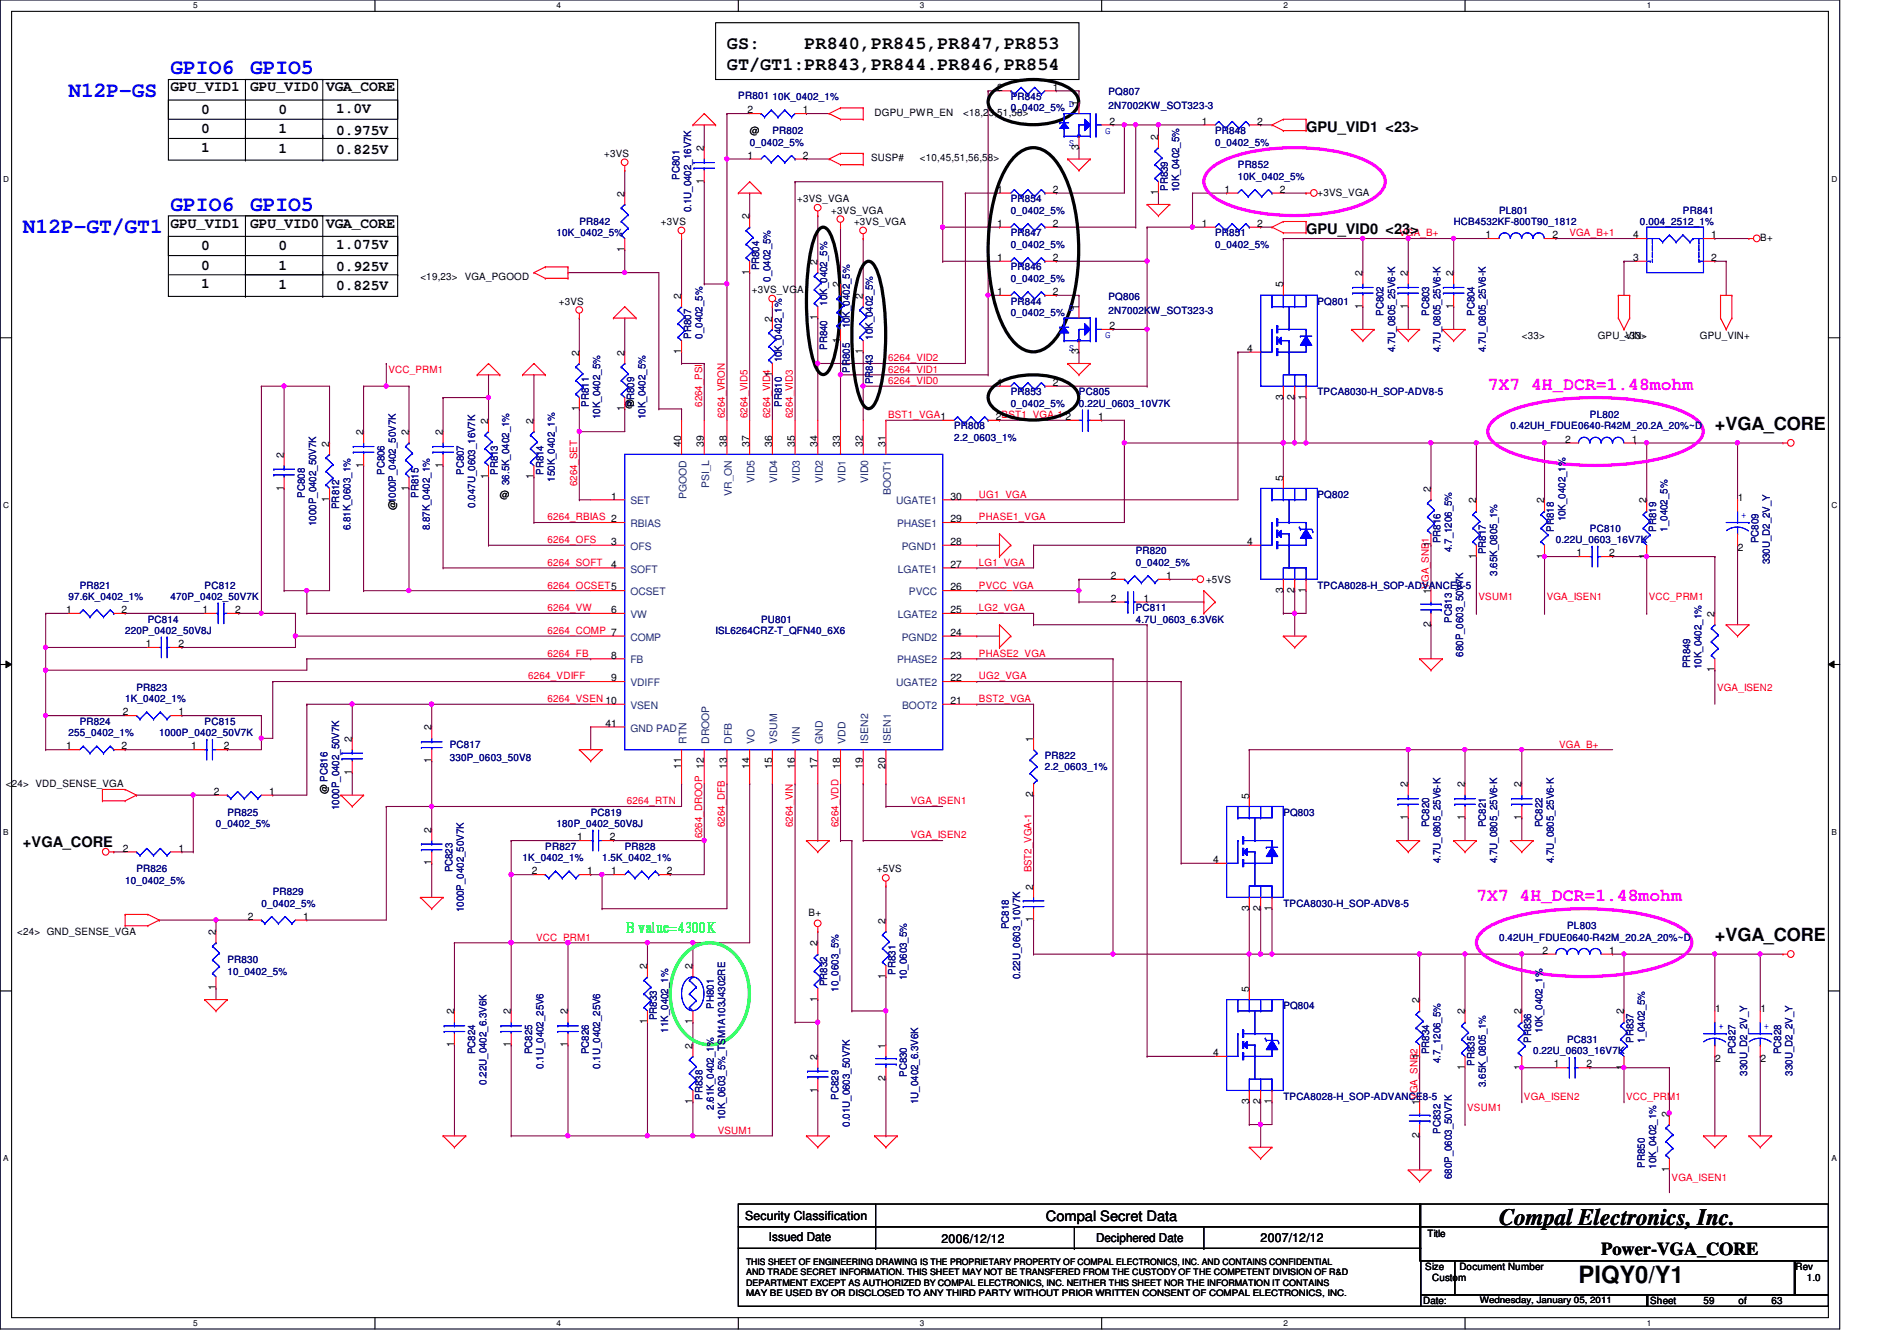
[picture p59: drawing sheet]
<svg xmlns="http://www.w3.org/2000/svg" width="297mm" height="210mm" viewBox="0 0 297 210" stroke-linecap="round" stroke-linejoin="round" font-family="sans-serif">
<defs><g id="words">
<g font-size="3.7">
<text x="234.7" y="191.8">Compal Electronics, Inc.</text>
<text x="247.2" y="200.8">PIQY0/Y1</text>
</g>
<g font-size="3.3" fill="#00f">
<text x="26.7" y="11.6">GPIO6</text>
<text x="39.2" y="11.6">GPIO5</text>
<text x="10.7" y="15.2">N12P-GS</text>
<text x="26.7" y="33">GPIO6</text>
<text x="39.2" y="33">GPIO5</text>
<text x="3.6" y="36.5">N12P-GT/GT1</text>
</g>
<g font-size="2.8">
<text x="113.8" y="7.7">GS:</text>
<text x="113.8" y="10.9">GT/GT1:PR843,PR844.PR846,PR854</text>
<text x="126" y="7.7">PR840,PR845,PR847,PR853</text>
<text x="268.5" y="67.4">+VGA_CORE</text>
<text x="268.5" y="147.4">+VGA_CORE</text>
<text x="250.7" y="196.4">Power-VGA_CORE</text>
</g>
<g font-size="2.8" fill="#f0f">
<text x="233" y="61">7X7 4H_DCR=1.48mohm</text>
<text x="231.2" y="141.1">7X7 4H_DCR=1.48mohm</text>
</g>
<g font-size="2.3">
<text x="26.7" y="14.3">GPU_VID1 GPU_VID0</text>
<text x="31.5" y="17.9">0</text>
<text x="43.6" y="17.9">0</text>
<text x="51.1" y="14.3">VGA_CORE</text>
<text x="52.7" y="17.7">1.0V</text>
<text x="31.5" y="23.7">1</text>
<text x="31.5" y="20.9">0</text>
<text x="43.6" y="20.9">1</text>
<text x="43.6" y="23.9">1</text>
<text x="52.7" y="21.1">0.975V</text>
<text x="204.5" y="20.6">GPU_VID1 &lt;23&gt;</text>
<text x="52.7" y="24.1">0.825V</text>
<text x="26.7" y="35.6">GPU_VID1</text>
<text x="39.2" y="35.6">GPU_VID0</text>
<text x="51.1" y="35.6">VGA_CORE</text>
<text x="31.5" y="39.2">0</text>
<text x="43.6" y="39.2">0</text>
<text x="52.7" y="39">1.075V</text>
<text x="204.5" y="36.6">GPU_VID0 &lt;23&gt;</text>
<text x="31.5" y="45.1">1</text>
<text x="31.5" y="42.2">0</text>
<text x="43.6" y="42.2">1</text>
<text x="43.6" y="45.3">1</text>
<text x="52.7" y="42.4">0.925V</text>
<text x="52.7" y="45.4">0.825V</text>
<text x="3.6" y="132.6">+VGA_CORE</text>
</g>
<text font-size="2.3" fill="#00ff40" x="97.9" y="145.8">B value=4300K</text>
<text font-size="2.2" x="163.8" y="191.1">Compal Secret Data</text>
<g font-size="1.9">
<text x="116.7" y="191">Security Classification</text>
<text x="120.4" y="194.3">Issued Date</text>
<text x="147.4" y="194.5">2006/12/12</text>
<text x="171.6" y="194.4">Deciphered Date</text>
<text x="197.4" y="194.4">2007/12/12</text>
</g>
<g font-size="1.6" fill="#000080">
<text x="115.6" y="15.5">PR801</text>
<text x="120.9" y="15.7">10K_0402_1%</text>
<text x="158.3" y="15.7">PR845</text>
<text x="158.3" y="17.4">0_0402_5%</text>
<text x="173.6" y="14.9">PQ807</text>
<text x="173.6" y="17.1">2N7002KW_SOT323-3</text>
<text x="117.4" y="22.8">0_0402_5%</text>
<text x="120.9" y="21">PR802</text>
<text x="190.3" y="21">PR848</text>
<text x="190.3" y="22.8">0_0402_5%</text>
<text x="106.4" y="28.1" transform="rotate(-90 106.4 28.1)">PC801</text>
<text x="182.9" y="29.9" transform="rotate(-90 182.9 29.9)">PR839</text>
<text x="193.8" y="26.3">PR852</text>
<text x="193.8" y="28.1">10K_0402_5%</text>
<text x="90.7" y="35.2">PR842</text>
<text x="108.2" y="33.2" transform="rotate(-90 108.2 33.2)">0.1U_0402_16V7K</text>
<text x="158.3" y="31.7">PR854</text>
<text x="158.3" y="33.4">0_0402_5%</text>
<text x="184.7" y="30.1" transform="rotate(-90 184.7 30.1)">10K_0402_5%</text>
<text x="227.6" y="35.2">HCB4532KF-800T90_1812</text>
<text x="234.7" y="33.4">PL801</text>
<text x="256.8" y="35.2">0.004_2512_1%</text>
<text x="263.5" y="33.4">PR841</text>
<text x="87.2" y="37">10K_0402_5%</text>
<text x="158.3" y="37">PR847</text>
<text x="158.3" y="38.8">0_0402_5%</text>
<text x="190.3" y="37">PR851</text>
<text x="190.3" y="38.8">0_0402_5%</text>
<text x="118.9" y="42.3" transform="rotate(-90 118.9 42.3)">PR804</text>
<text x="120.6" y="44.1" transform="rotate(-90 120.6 44.1)">0_0402_5%</text>
<text x="129.5" y="47.8" transform="rotate(-90 129.5 47.8)">10K_0402_5%</text>
<text x="158.3" y="42.3">PR846</text>
<text x="158.3" y="44.1">0_0402_5%</text>
<text x="158.3" y="47.7">PR844</text>
<text x="173.6" y="46.9">PQ806</text>
<text x="206.3" y="47.7">PQ801</text>
<text x="108.2" y="53" transform="rotate(-90 108.2 53)">PR807</text>
<text x="110" y="53" transform="rotate(-90 110 53)">0_0402_5%</text>
<text x="133.1" y="51.4" transform="rotate(-90 133.1 51.4)">10K_0402_5%</text>
<text x="136.6" y="53.2" transform="rotate(-90 136.6 53.2)">10K_0402_5%</text>
<text x="158.3" y="49.4">0_0402_5%</text>
<text x="173.6" y="49.1">2N7002KW_SOT323-3</text>
<text x="216.7" y="49.4" transform="rotate(-90 216.7 49.4)">PC802</text>
<text x="223.8" y="49.4" transform="rotate(-90 223.8 49.4)">PC803</text>
<text x="230.9" y="49.4" transform="rotate(-90 230.9 49.4)">PC804</text>
<text x="122.4" y="56.7" transform="rotate(-90 122.4 56.7)">10K_0402_1%</text>
<text x="129.5" y="54.8" transform="rotate(-90 129.5 54.8)">PR840</text>
<text x="133.1" y="58.3" transform="rotate(-90 133.1 58.3)">PR805</text>
<text x="218.4" y="55.1" transform="rotate(-90 218.4 55.1)">4.7U_0805_25V6-K</text>
<text x="225.5" y="55.1" transform="rotate(-90 225.5 55.1)">4.7U_0805_25V6-K</text>
<text x="232.7" y="55.1" transform="rotate(-90 232.7 55.1)">4.7U_0805_25V6-K</text>
<text x="92.2" y="63.7" transform="rotate(-90 92.2 63.7)">PR811</text>
<text x="94" y="65.6" transform="rotate(-90 94 65.6)">10K_0402_5%</text>
<text x="99.3" y="63.7" transform="rotate(-90 99.3 63.7)">PR809</text>
<text x="101.1" y="65.6" transform="rotate(-90 101.1 65.6)">10K_0402_5%</text>
<text x="122.4" y="63.7" transform="rotate(-90 122.4 63.7)">PR810</text>
<text x="136.6" y="60.1" transform="rotate(-90 136.6 60.1)">PR843</text>
<text x="158.3" y="61.9">PR853</text>
<text x="158.3" y="63.7">0_0402_5%</text>
<text x="168.9" y="61.9">PC805</text>
<text x="168.9" y="63.7">0.22U_0603_10V7K</text>
<text x="206.3" y="61.9">TPCA8030-H_SOP-ADV8-5</text>
<text x="249" y="65.4">PL802</text>
<text x="149.4" y="67.2">PR808</text>
<text x="149.4" y="69">2.2_0603_1%</text>
<text x="236.5" y="67.2">0.42UH_FDUE0640-R42M_20.2A_20%~D</text>
<text x="47.7" y="77.9" transform="rotate(-90 47.7 77.9)">PC808</text>
<text x="60.2" y="74.3" transform="rotate(-90 60.2 74.3)">PC806</text>
<text x="65.5" y="77.9" transform="rotate(-90 65.5 77.9)">PR815</text>
<text x="72.6" y="74.3" transform="rotate(-90 72.6 74.3)">PC807</text>
<text x="78" y="74.3" transform="rotate(-90 78 74.3)">PR813</text>
<text x="79.8" y="75.9" transform="rotate(-90 79.8 75.9)">36.5K_0402_1%</text>
<text x="85.1" y="74.3" transform="rotate(-90 85.1 74.3)">PR814</text>
<text x="86.9" y="75.4" transform="rotate(-90 86.9 75.4)">150K_0402_1%</text>
<text x="206.3" y="77.9">PQ802</text>
<text x="49.5" y="82.3" transform="rotate(-90 49.5 82.3)">1000P_0402_50V7K</text>
<text x="53.1" y="79.7" transform="rotate(-90 53.1 79.7)">PR812</text>
<text x="54.9" y="83" transform="rotate(-90 54.9 83)">6.81K_0603_1%</text>
<text x="67.3" y="83" transform="rotate(-90 67.3 83)">8.87K_0402_1%</text>
<text x="74.4" y="79.5" transform="rotate(-90 74.4 79.5)">0.047U_0603_16V7K</text>
<text x="243.3" y="83.2" transform="rotate(-90 243.3 83.2)">PR818</text>
<text x="245.1" y="81.6" transform="rotate(-90 245.1 81.6)">10K_0402_1%</text>
<text x="249" y="83.2">PC810</text>
<text x="259.3" y="83.2" transform="rotate(-90 259.3 83.2)">PR819</text>
<text x="261.1" y="83.2" transform="rotate(-90 261.1 83.2)">1_0402_5%</text>
<text x="177.8" y="86.8">PR820</text>
<text x="177.8" y="88.6">0_0402_5%</text>
<text x="225.5" y="85" transform="rotate(-90 225.5 85)">PR816</text>
<text x="227.3" y="86.4" transform="rotate(-90 227.3 86.4)">4.7_1206_5%</text>
<text x="232.7" y="86.8" transform="rotate(-90 232.7 86.8)">PR817</text>
<text x="243.6" y="85">0.22U_0603_16V7K</text>
<text x="275.3" y="85" transform="rotate(-90 275.3 85)">PC809</text>
<text x="277.1" y="88.3" transform="rotate(-90 277.1 88.3)">330U_D2_2V_Y</text>
<text x="10.7" y="93.9">97.6K_0402_1%</text>
<text x="12.5" y="92.1">PR821</text>
<text x="26.7" y="93.9">470P_0402_50V7K</text>
<text x="32" y="92.1">PC812</text>
<text x="177.8" y="95.7">PC811</text>
<text x="206.3" y="92.1">TPCA8028-H_SOP-ADVANCE8-5</text>
<text x="234.4" y="90.1" transform="rotate(-90 234.4 90.1)">3.65K_0805_1%</text>
<text x="19.6" y="99.2">220P_0402_50V8J</text>
<text x="23.2" y="97.5">PC814</text>
<text x="112.1" y="99.2">ISL6264CRZ-T_QFN40_6X6</text>
<text x="119.2" y="97.5">PU801</text>
<text x="177.8" y="97.5">4.7U_0603_6.3V6K</text>
<text x="227.3" y="97.5" transform="rotate(-90 227.3 97.5)">PC813</text>
<text x="229.1" y="102.8" transform="rotate(-90 229.1 102.8)">680P_0603_50V7K</text>
<text x="264.7" y="104.6" transform="rotate(-90 264.7 104.6)">PR849</text>
<text x="266.4" y="104.7" transform="rotate(-90 266.4 104.7)">10K_0402_1%</text>
<text x="12.5" y="113.5">PR824</text>
<text x="19.6" y="109.9">1K_0402_1%</text>
<text x="21.4" y="108.1">PR823</text>
<text x="32" y="113.5">PC815</text>
<text x="10.7" y="115.2">255_0402_1%</text>
<text x="24.9" y="115.2">1000P_0402_50V7K</text>
<text x="70.4" y="117">PC817</text>
<text x="70.4" y="119.1">330P_0603_50V8</text>
<text x="163.6" y="118.8">PR822</text>
<text x="163.6" y="120.6">2.2_0603_1%</text>
<text x="33.8" y="129.5">0_0402_5%</text>
<text x="35.6" y="127.7">PR825</text>
<text x="53.1" y="126.8" transform="rotate(-90 53.1 126.8)">1000P_0402_50V7K</text>
<text x="87.2" y="129.5">180P_0402_50V8J</text>
<text x="92.5" y="127.7">PC819</text>
<text x="201" y="127.7">PQ803</text>
<text x="223.8" y="129.5" transform="rotate(-90 223.8 129.5)">PC820</text>
<text x="232.7" y="129.5" transform="rotate(-90 232.7 129.5)">PC821</text>
<text x="241.6" y="129.5" transform="rotate(-90 241.6 129.5)">PC822</text>
<text x="21.4" y="136.6">PR826</text>
<text x="70.9" y="136.6" transform="rotate(-90 70.9 136.6)">PC823</text>
<text x="81.8" y="134.8">1K_0402_1%</text>
<text x="85.4" y="133">PR827</text>
<text x="94.3" y="134.8">1.5K_0402_1%</text>
<text x="97.8" y="133">PR828</text>
<text x="225.5" y="135.1" transform="rotate(-90 225.5 135.1)">4.7U_0805_25V6-K</text>
<text x="234.4" y="135.1" transform="rotate(-90 234.4 135.1)">4.7U_0805_25V6-K</text>
<text x="243.3" y="135.1" transform="rotate(-90 243.3 135.1)">4.7U_0805_25V6-K</text>
<text x="19.6" y="138.3">10_0402_5%</text>
<text x="40.9" y="141.9">0_0402_5%</text>
<text x="42.7" y="140.1">PR829</text>
<text x="72.6" y="142.8" transform="rotate(-90 72.6 142.8)">1000P_0402_50V7K</text>
<text x="201" y="141.9">TPCA8030-H_SOP-ADV8-5</text>
<text x="158" y="145.5" transform="rotate(-90 158 145.5)">PC818</text>
<text x="234.7" y="147.2">0.42UH_FDUE0640-R42M_20.2A_20%~D</text>
<text x="245.4" y="145.5">PL803</text>
<text x="35.6" y="150.8">PR830</text>
<text x="35.6" y="152.6">10_0402_5%</text>
<text x="129.5" y="154.3" transform="rotate(-90 129.5 154.3)">PR832</text>
<text x="131.3" y="155.2" transform="rotate(-90 131.3 155.2)">10_0603_5%</text>
<text x="140.2" y="152.6" transform="rotate(-90 140.2 152.6)">PR831</text>
<text x="142" y="153.5" transform="rotate(-90 142 153.5)">10_0603_5%</text>
<text x="159.8" y="153.2" transform="rotate(-90 159.8 153.2)">0.22U_0603_10V7K</text>
<text x="102.9" y="159.7" transform="rotate(-90 102.9 159.7)">PR833</text>
<text x="104.6" y="161.6" transform="rotate(-90 104.6 161.6)">11K_0402_1%</text>
<text x="111.8" y="157.9" transform="rotate(-90 111.8 157.9)">PH801</text>
<text x="201" y="157.9">PQ804</text>
<text x="241.6" y="161.6" transform="rotate(-90 241.6 161.6)">10K_0402_1%</text>
<text x="74.4" y="165" transform="rotate(-90 74.4 165)">PC824</text>
<text x="83.3" y="165" transform="rotate(-90 83.3 165)">PC825</text>
<text x="85.1" y="167.3" transform="rotate(-90 85.1 167.3)">0.1U_0402_25V6</text>
<text x="92.2" y="165" transform="rotate(-90 92.2 165)">PC826</text>
<text x="94" y="167.3" transform="rotate(-90 94 167.3)">0.1U_0402_25V6</text>
<text x="223.8" y="165" transform="rotate(-90 223.8 165)">PR834</text>
<text x="225.5" y="166.4" transform="rotate(-90 225.5 166.4)">4.7_1206_5%</text>
<text x="230.9" y="166.8" transform="rotate(-90 230.9 166.8)">PR835</text>
<text x="239.8" y="163.2" transform="rotate(-90 239.8 163.2)">PR836</text>
<text x="240.1" y="165">0.22U_0603_16V7K</text>
<text x="245.4" y="163.2">PC831</text>
<text x="255.8" y="163.2" transform="rotate(-90 255.8 163.2)">PR837</text>
<text x="257.6" y="163.2" transform="rotate(-90 257.6 163.2)">1_0402_5%</text>
<text x="271.8" y="165" transform="rotate(-90 271.8 165)">PC827</text>
<text x="278.9" y="165" transform="rotate(-90 278.9 165)">PC828</text>
<text x="76.2" y="169.8" transform="rotate(-90 76.2 169.8)">0.22U_0402_6.3V6K</text>
<text x="110" y="172.1" transform="rotate(-90 110 172.1)">PR838</text>
<text x="111.8" y="173.7" transform="rotate(-90 111.8 173.7)">2.61K_0402_1%</text>
<text x="131.3" y="172.1" transform="rotate(-90 131.3 172.1)">PC829</text>
<text x="142" y="168.6" transform="rotate(-90 142 168.6)">PC830</text>
<text x="143.8" y="172.8" transform="rotate(-90 143.8 172.8)">1U_0402_6.3V6K</text>
<text x="201" y="172.1">TPCA8028-H_SOP-ADVANCE8-5</text>
<text x="232.7" y="170.1" transform="rotate(-90 232.7 170.1)">3.65K_0805_1%</text>
<text x="273.6" y="168.4" transform="rotate(-90 273.6 168.4)">330U_D2_2V_Y</text>
<text x="280.7" y="168.4" transform="rotate(-90 280.7 168.4)">330U_D2_2V_Y</text>
<text x="113.5" y="175.3" transform="rotate(-90 113.5 175.3)">10K_0603_5%_TSM1A103J4302RE</text>
<text x="133.1" y="176.4" transform="rotate(-90 133.1 176.4)">0.01U_0603_50V7K</text>
<text x="225.5" y="177.5" transform="rotate(-90 225.5 177.5)">PC832</text>
<text x="227.3" y="184.6" transform="rotate(-90 227.3 184.6)">680P_0603_50V7K</text>
<text x="257.6" y="182.8" transform="rotate(-90 257.6 182.8)">PR850</text>
<text x="259.3" y="183" transform="rotate(-90 259.3 183)">10K_0402_1%</text>
</g>
<g font-size="1.6">
<text x="117" y="17.7">2</text>
<text x="125.7" y="17.7">1</text>
<text x="156.2" y="14.2">2</text>
<text x="164.8" y="14.2">1</text>
<text x="168.9" y="16.6" transform="rotate(-90 168.9 16.6)">1</text>
<text x="110.2" y="23.7" transform="rotate(-90 110.2 23.7)">2</text>
<text x="117.4" y="21">@</text>
<text x="136.9" y="18.2">DGPU_PWR_EN</text>
<text x="150.8" y="18.2">&lt;18,23,51,58&gt;</text>
<text x="168.9" y="23.5" transform="rotate(-90 168.9 23.5)">3</text>
<text x="173.7" y="19.5">2</text>
<text x="181.4" y="21.9" transform="rotate(-90 181.4 21.9)">2</text>
<text x="188.2" y="19.5">1</text>
<text x="196.8" y="19.5">2</text>
<text x="94.6" y="24.6">+3VS</text>
<text x="110.2" y="28.8" transform="rotate(-90 110.2 28.8)">1</text>
<text x="117" y="24.8">1</text>
<text x="125.7" y="24.8">2</text>
<text x="136.4" y="25.3">SUSP#</text>
<text x="144.1" y="25.3">&lt;10,45,51,56,58&gt;</text>
<text x="97.8" y="30.8" transform="rotate(-90 97.8 30.8)">2</text>
<text x="103.5" y="35.2">+3VS</text>
<text x="117.3" y="34.3" transform="rotate(-90 117.3 34.3)">2</text>
<text x="124.8" y="31.7">+3VS_VGA</text>
<text x="130.2" y="33.4">+3VS_VGA</text>
<text x="133.7" y="35.2">+3VS_VGA</text>
<text x="156.2" y="35.5">1</text>
<text x="156.2" y="30.2">1</text>
<text x="164.8" y="35.5">2</text>
<text x="164.8" y="30.2">2</text>
<text x="181.4" y="30.6" transform="rotate(-90 181.4 30.6)">1</text>
<text x="188.2" y="35.5">1</text>
<text x="191.7" y="30.2">1</text>
<text x="196.8" y="35.5">2</text>
<text x="200.4" y="30.2">2</text>
<text x="206.3" y="30.6">+3VS_VGA</text>
<text x="97.8" y="39.5" transform="rotate(-90 97.8 39.5)">1</text>
<text x="128" y="41.4" transform="rotate(-90 128 41.4)">2</text>
<text x="156.2" y="40.9">1</text>
<text x="164.8" y="40.9">2</text>
<text x="232.6" y="37.3">1</text>
<text x="243.1" y="37.3">2</text>
<text x="255.7" y="40.9">3</text>
<text x="255.7" y="37.3">4</text>
<text x="268" y="37.3">1</text>
<text x="268" y="40.9">2</text>
<text x="275.6" y="37.7">B+</text>
<text x="65.8" y="43.8">&lt;19,23&gt;</text>
<text x="72.8" y="43.8">VGA_PGOOD</text>
<text x="87.5" y="47.7">+3VS</text>
<text x="106.7" y="46.8" transform="rotate(-90 106.7 46.8)">2</text>
<text x="117.3" y="43" transform="rotate(-90 117.3 43)">1</text>
<text x="117.7" y="45.9">+3VS_VGA</text>
<text x="131.6" y="45" transform="rotate(-90 131.6 45)">2</text>
<text x="135.1" y="46.8" transform="rotate(-90 135.1 46.8)">2</text>
<text x="156.2" y="46.2">1</text>
<text x="164.8" y="46.2">2</text>
<text x="200.9" y="45" transform="rotate(-90 200.9 45)">5</text>
<text x="213.4" y="43.2" transform="rotate(-90 213.4 43.2)">2</text>
<text x="220.5" y="43.2" transform="rotate(-90 220.5 43.2)">2</text>
<text x="227.6" y="43.2" transform="rotate(-90 227.6 43.2)">2</text>
<text x="120.9" y="50.3" transform="rotate(-90 120.9 50.3)">2</text>
<text x="128" y="50.1" transform="rotate(-90 128 50.1)">1</text>
<text x="131.6" y="53.7" transform="rotate(-90 131.6 53.7)">1</text>
<text x="168.9" y="48.6" transform="rotate(-90 168.9 48.6)">1</text>
<text x="173.7" y="51.5">2</text>
<text x="213.4" y="48.3" transform="rotate(-90 213.4 48.3)">1</text>
<text x="220.5" y="48.3" transform="rotate(-90 220.5 48.3)">1</text>
<text x="227.6" y="48.3" transform="rotate(-90 227.6 48.3)">1</text>
<text x="238.3" y="53">&lt;33&gt;</text>
<text x="250.2" y="53">GPU_VIN-</text>
<text x="254.3" y="53">&lt;33&gt;</text>
<text x="266.2" y="53">GPU_VIN+</text>
<text x="90.7" y="55.7" transform="rotate(-90 90.7 55.7)">2</text>
<text x="97.8" y="55.7" transform="rotate(-90 97.8 55.7)">2</text>
<text x="106.7" y="55.5" transform="rotate(-90 106.7 55.5)">1</text>
<text x="120.9" y="59" transform="rotate(-90 120.9 59)">1</text>
<text x="135.1" y="55.5" transform="rotate(-90 135.1 55.5)">1</text>
<text x="168.9" y="55.5" transform="rotate(-90 168.9 55.5)">3</text>
<text x="195.3" y="55.1">4</text>
<text x="90.7" y="64.3" transform="rotate(-90 90.7 64.3)">1</text>
<text x="97.8" y="64.3" transform="rotate(-90 97.8 64.3)">1</text>
<text x="97.8" y="63.7">@</text>
<text x="156" y="65.7">2BST1_VGA-1</text>
<text x="156.2" y="60.4">1</text>
<text x="164.8" y="60.4">2</text>
<text x="166.8" y="65.7">2</text>
<text x="172" y="65.7">1</text>
<text x="200.9" y="62.6" transform="rotate(-90 200.9 62.6)">3</text>
<text x="202.7" y="62.6" transform="rotate(-90 202.7 62.6)">2</text>
<text x="204.5" y="62.6" transform="rotate(-90 204.5 62.6)">1</text>
<text x="44.4" y="71.7" transform="rotate(-90 44.4 71.7)">2</text>
<text x="51.6" y="69.9" transform="rotate(-90 51.6 69.9)">2</text>
<text x="56.9" y="68.1" transform="rotate(-90 56.9 68.1)">2</text>
<text x="64" y="68.1" transform="rotate(-90 64 68.1)">2</text>
<text x="69.3" y="68.1" transform="rotate(-90 69.3 68.1)">2</text>
<text x="76.5" y="66.3" transform="rotate(-90 76.5 66.3)">2</text>
<text x="83.6" y="66.3" transform="rotate(-90 83.6 66.3)">2</text>
<text x="106.7" y="69.9" transform="rotate(-90 106.7 69.9)">40</text>
<text x="110.2" y="69.9" transform="rotate(-90 110.2 69.9)">39</text>
<text x="113.8" y="69.9" transform="rotate(-90 113.8 69.9)">38</text>
<text x="117.3" y="69.9" transform="rotate(-90 117.3 69.9)">37</text>
<text x="120.9" y="69.9" transform="rotate(-90 120.9 69.9)">36</text>
<text x="124.5" y="69.9" transform="rotate(-90 124.5 69.9)">35</text>
<text x="128" y="69.9" transform="rotate(-90 128 69.9)">34</text>
<text x="131.6" y="69.9" transform="rotate(-90 131.6 69.9)">33</text>
<text x="135.1" y="69.9" transform="rotate(-90 135.1 69.9)">32</text>
<text x="138.7" y="69.9" transform="rotate(-90 138.7 69.9)">31</text>
<text x="245.1" y="69.3">2</text>
<text x="255.5" y="69.3">1</text>
<text x="44.4" y="76.8" transform="rotate(-90 44.4 76.8)">1</text>
<text x="56.9" y="73.2" transform="rotate(-90 56.9 73.2)">1</text>
<text x="64" y="76.8" transform="rotate(-90 64 76.8)">1</text>
<text x="69.3" y="73.2" transform="rotate(-90 69.3 73.2)">1</text>
<text x="76.5" y="75" transform="rotate(-90 76.5 75)">1</text>
<text x="78.3" y="77.9">@</text>
<text x="83.6" y="75" transform="rotate(-90 83.6 75)">1</text>
<text x="200.9" y="75.2" transform="rotate(-90 200.9 75.2)">5</text>
<text x="224" y="77" transform="rotate(-90 224 77)">2</text>
<text x="51.6" y="78.6" transform="rotate(-90 51.6 78.6)">1</text>
<text x="62" y="79.8" transform="rotate(-90 62 79.8)">@1000P_0402_50V7K</text>
<text x="95.7" y="78.2">1</text>
<text x="148.8" y="81.7">29</text>
<text x="148.8" y="78.2">30</text>
<text x="231.1" y="78.8" transform="rotate(-90 231.1 78.8)">2</text>
<text x="241.8" y="78.8" transform="rotate(-90 241.8 78.8)">2</text>
<text x="257.8" y="78.8" transform="rotate(-90 257.8 78.8)">2</text>
<text x="272.1" y="78.4">1</text>
<text x="95.7" y="85.3">3</text>
<text x="95.7" y="88.9">4</text>
<text x="148.8" y="88.9">27</text>
<text x="148.8" y="85.3">28</text>
<text x="195.3" y="85.3">4</text>
<text x="224" y="85.7" transform="rotate(-90 224 85.7)">1</text>
<text x="231.1" y="87.5" transform="rotate(-90 231.1 87.5)">1</text>
<text x="241.8" y="87.5" transform="rotate(-90 241.8 87.5)">1</text>
<text x="246.8" y="87.1">1</text>
<text x="252" y="87.1">2</text>
<text x="257.8" y="87.5" transform="rotate(-90 257.8 87.5)">1</text>
<text x="272.1" y="86.2">2</text>
<text x="10.4" y="96">1</text>
<text x="19" y="96">2</text>
<text x="31.7" y="96">1</text>
<text x="36.8" y="96">2</text>
<text x="95.7" y="96">6</text>
<text x="148.8" y="96">25</text>
<text x="148.8" y="92.4">26</text>
<text x="173.9" y="94.2">2</text>
<text x="173.9" y="90.6">2</text>
<text x="179.1" y="94.2">1</text>
<text x="182.6" y="90.6">1</text>
<text x="188.8" y="91.2">+5VS</text>
<text x="200.9" y="92.8" transform="rotate(-90 200.9 92.8)">3</text>
<text x="202.7" y="92.8" transform="rotate(-90 202.7 92.8)">2</text>
<text x="204.5" y="92.8" transform="rotate(-90 204.5 92.8)">1</text>
<text x="224" y="93" transform="rotate(-90 224 93)">1VGA_SNB1</text>
<text x="22.8" y="101.3">1</text>
<text x="27.9" y="101.3">2</text>
<text x="148.8" y="99.5">24</text>
<text x="224" y="98.1" transform="rotate(-90 224 98.1)">2</text>
<text x="268.5" y="96.6" transform="rotate(-90 268.5 96.6)">2</text>
<text x="95.7" y="103.1">8</text>
<text x="95.7" y="106.6">9</text>
<text x="148.8" y="106.6">22</text>
<text x="148.8" y="103.1">23</text>
<text x="268.5" y="105.2" transform="rotate(-90 268.5 105.2)">1</text>
<text x="19.3" y="112">2</text>
<text x="27.9" y="112">1</text>
<text x="94.8" y="113.7">41</text>
<text x="148.8" y="110.2">21</text>
<text x="10.4" y="117.3">1</text>
<text x="19" y="117.3">2</text>
<text x="29.9" y="117.3">1</text>
<text x="35" y="117.3">2</text>
<text x="55.1" y="116.1" transform="rotate(-90 55.1 116.1)">2</text>
<text x="67.6" y="119.5" transform="rotate(-90 67.6 119.5)">1</text>
<text x="67.6" y="114.3" transform="rotate(-90 67.6 114.3)">2</text>
<text x="161.8" y="116.1" transform="rotate(-90 161.8 116.1)">1</text>
<text x=".9" y="123.2">&lt;24&gt; VDD_SENSE_VGA</text>
<text x="33.5" y="124.4">2</text>
<text x="42.2" y="124.4">1</text>
<text x="51.3" y="124.3" transform="rotate(-90 51.3 124.3)">@ PC816</text>
<text x="55.1" y="121.2" transform="rotate(-90 55.1 121.2)">1</text>
<text x="106.7" y="120.4" transform="rotate(-90 106.7 120.4)">11</text>
<text x="113.8" y="120.4" transform="rotate(-90 113.8 120.4)">13</text>
<text x="117.3" y="120.4" transform="rotate(-90 117.3 120.4)">14</text>
<text x="120.9" y="120.4" transform="rotate(-90 120.9 120.4)">15</text>
<text x="124.5" y="120.4" transform="rotate(-90 124.5 120.4)">16</text>
<text x="128" y="120.4" transform="rotate(-90 128 120.4)">17</text>
<text x="131.6" y="120.4" transform="rotate(-90 131.6 120.4)">18</text>
<text x="135.1" y="120.4" transform="rotate(-90 135.1 120.4)">19</text>
<text x="138.7" y="120.4" transform="rotate(-90 138.7 120.4)">20</text>
<text x="161.8" y="124.8" transform="rotate(-90 161.8 124.8)">2</text>
<text x="195.6" y="125" transform="rotate(-90 195.6 125)">5</text>
<text x="220.5" y="123.2" transform="rotate(-90 220.5 123.2)">2</text>
<text x="229.4" y="123.2" transform="rotate(-90 229.4 123.2)">2</text>
<text x="238.2" y="123.2" transform="rotate(-90 238.2 123.2)">2</text>
<text x="67.6" y="130.3" transform="rotate(-90 67.6 130.3)">2</text>
<text x="90.4" y="131.5">1</text>
<text x="95.5" y="131.5">2</text>
<text x="220.5" y="128.4" transform="rotate(-90 220.5 128.4)">1</text>
<text x="229.4" y="128.4" transform="rotate(-90 229.4 128.4)">1</text>
<text x="238.2" y="128.4" transform="rotate(-90 238.2 128.4)">1</text>
<text x="19.3" y="133.3">2</text>
<text x="27.9" y="133.3">1</text>
<text x="67.6" y="135.5" transform="rotate(-90 67.6 135.5)">1</text>
<text x="83.3" y="136.9">2</text>
<text x="91.9" y="136.9">1</text>
<text x="95.7" y="136.9">1</text>
<text x="104.4" y="136.9">2</text>
<text x="137.3" y="136.6">+5VS</text>
<text x="189.9" y="135.1">4</text>
<text x="38.8" y="144">2</text>
<text x="47.5" y="144">1</text>
<text x="126.6" y="143.3">B+</text>
<text x="161.8" y="139.2" transform="rotate(-90 161.8 139.2)">2</text>
<text x="195.6" y="142.6" transform="rotate(-90 195.6 142.6)">3</text>
<text x="197.4" y="142.6" transform="rotate(-90 197.4 142.6)">2</text>
<text x="199.1" y="142.6" transform="rotate(-90 199.1 142.6)">1</text>
<text x="2.7" y="146.3">&lt;24&gt; GND_SENSE_VGA</text>
<text x="33.8" y="146.3" transform="rotate(-90 33.8 146.3)">2</text>
<text x="128" y="148.1" transform="rotate(-90 128 148.1)">2</text>
<text x="138.7" y="144.6" transform="rotate(-90 138.7 144.6)">2</text>
<text x="161.8" y="144.4" transform="rotate(-90 161.8 144.4)">1</text>
<text x="241.5" y="149.3">2</text>
<text x="252" y="149.3">1</text>
<text x="33.8" y="155" transform="rotate(-90 33.8 155)">1</text>
<text x="101.3" y="151.7" transform="rotate(-90 101.3 151.7)">2</text>
<text x="108.5" y="151.7" transform="rotate(-90 108.5 151.7)">2</text>
<text x="138.7" y="153.2" transform="rotate(-90 138.7 153.2)">1</text>
<text x="195.6" y="155.2" transform="rotate(-90 195.6 155.2)">5</text>
<text x="71.1" y="158.8" transform="rotate(-90 71.1 158.8)">2</text>
<text x="80" y="158.8" transform="rotate(-90 80 158.8)">2</text>
<text x="88.9" y="158.8" transform="rotate(-90 88.9 158.8)">2</text>
<text x="101.3" y="160.4" transform="rotate(-90 101.3 160.4)">1</text>
<text x="108.5" y="160.4" transform="rotate(-90 108.5 160.4)">1</text>
<text x="128" y="156.8" transform="rotate(-90 128 156.8)">1</text>
<text x="222.2" y="157" transform="rotate(-90 222.2 157)">2</text>
<text x="229.4" y="158.8" transform="rotate(-90 229.4 158.8)">2</text>
<text x="238.2" y="158.8" transform="rotate(-90 238.2 158.8)">2</text>
<text x="254.3" y="158.8" transform="rotate(-90 254.3 158.8)">2</text>
<text x="268.6" y="158.4">1</text>
<text x="275.7" y="158.4">1</text>
<text x="71.1" y="163.9" transform="rotate(-90 71.1 163.9)">1</text>
<text x="80" y="163.9" transform="rotate(-90 80 163.9)">1</text>
<text x="88.9" y="163.9" transform="rotate(-90 88.9 163.9)">1</text>
<text x="108.5" y="164.1" transform="rotate(-90 108.5 164.1)">2</text>
<text x="128" y="165.9" transform="rotate(-90 128 165.9)">2</text>
<text x="138.7" y="164.1" transform="rotate(-90 138.7 164.1)">1</text>
<text x="189.9" y="165.3">4</text>
<text x="222.2" y="165.7" transform="rotate(-90 222.2 165.7)">1</text>
<text x="229.4" y="167.5" transform="rotate(-90 229.4 167.5)">1</text>
<text x="238.2" y="167.5" transform="rotate(-90 238.2 167.5)">1</text>
<text x="243.3" y="167.1">1</text>
<text x="248.4" y="167.1">2</text>
<text x="254.3" y="167.5" transform="rotate(-90 254.3 167.5)">1</text>
<text x="268.6" y="166.2">2</text>
<text x="275.7" y="166.2">2</text>
<text x="108.5" y="172.8" transform="rotate(-90 108.5 172.8)">1</text>
<text x="128" y="171" transform="rotate(-90 128 171)">1</text>
<text x="138.7" y="169.2" transform="rotate(-90 138.7 169.2)">2</text>
<text x="195.6" y="172.8" transform="rotate(-90 195.6 172.8)">3</text>
<text x="197.4" y="172.8" transform="rotate(-90 197.4 172.8)">2</text>
<text x="199.1" y="172.8" transform="rotate(-90 199.1 172.8)">1</text>
<text x="222.2" y="173" transform="rotate(-90 222.2 173)">1VGA_SNB2</text>
<text x="222.2" y="178.1" transform="rotate(-90 222.2 178.1)">2</text>
<text x="261.4" y="174.8" transform="rotate(-90 261.4 174.8)">2</text>
<text x="261.4" y="183.5" transform="rotate(-90 261.4 183.5)">1</text>
<text x="223.5" y="193.6">Title</text>
<text x="223.2" y="198.8">Size</text>
<text x="224.2" y="200.6">Custom</text>
<text x="228.5" y="198.8">Document Number</text>
<text x="281.1" y="198.8">Rev</text>
<text x="282.9" y="200.6">1.0</text>
<text x="222.8" y="204.1">Date:</text>
<text x="258.4" y="204.1">Sheet</text>
<text x="266.7" y="204.1">59</text>
<text x="272.2" y="204.1">of</text>
<text x="277.4" y="204.1">63</text>
</g>
<g font-size="1.6" fill="#00f">
<text x="167.3" y="16.7">D</text>
<text x="167.3" y="22.9">S</text>
<text x="173.1" y="21">G</text>
<text x="167.3" y="48.7">D</text>
<text x="173.1" y="53">G</text>
<text x="167.3" y="54.9">S</text>
<text x="272.6" y="81.1">+</text>
<text x="269.1" y="161.1">+</text>
<text x="276.2" y="161.1">+</text>
</g>
<g font-size="1.6" fill="#f00">
<text x="219.1" y="37">VGA_B+</text>
<text x="245.7" y="37">VGA_B+1</text>
<text x="60.8" y="58.3">VCC_PRM1</text>
<text x="139.1" y="56.6">6264_VID2</text>
<text x="139.1" y="58.3">6264_VID1</text>
<text x="109.9" y="63.7" transform="rotate(-90 109.9 63.7)">6264_PSI</text>
<text x="113.5" y="65.4" transform="rotate(-90 113.5 65.4)">6264_VRON</text>
<text x="117" y="65.4" transform="rotate(-90 117 65.4)">6264_VID5</text>
<text x="120.6" y="65.4" transform="rotate(-90 120.6 65.4)">6264_VID4</text>
<text x="124.2" y="65.4" transform="rotate(-90 124.2 65.4)">6264_VID3</text>
<text x="139.1" y="65.4">BST1_VGA1</text>
<text x="139.1" y="60.1">6264_VID0</text>
<text x="90.4" y="76.1" transform="rotate(-90 90.4 76.1)">6264_SET</text>
<text x="153.3" y="77.9">UG1_VGA</text>
<text x="85.7" y="81.4">6264_RBIAS 2</text>
<text x="153.3" y="81.4">PHASE1_VGA</text>
<text x="85.7" y="85">6264_OFS</text>
<text x="85.7" y="88.6">6264_SOFT</text>
<text x="153.3" y="88.6">LG1_VGA</text>
<text x="85.7" y="92.1">6264_OCSET5</text>
<text x="85.7" y="95.7">6264_VW</text>
<text x="153.3" y="92.1">PVCC_VGA</text>
<text x="153.3" y="95.7">LG2_VGA</text>
<text x="231.5" y="93.9">VSUM1</text>
<text x="242.2" y="93.9">VGA_ISEN1</text>
<text x="258.2" y="93.9">VCC_PRM1</text>
<text x="85.7" y="99.2">6264_COMP 7</text>
<text x="82.7" y="106.3">6264_VDIFF</text>
<text x="85.7" y="102.8">6264_FB</text>
<text x="153.3" y="102.8">PHASE2_VGA</text>
<text x="153.3" y="106.3">UG2_VGA</text>
<text x="85.7" y="109.9">6264_VSEN 10</text>
<text x="153.3" y="109.9">BST2_VGA</text>
<text x="268.9" y="108.1">VGA_ISEN2</text>
<text x="244.1" y="117">VGA_B+</text>
<text x="98.2" y="125.9">6264_RTN</text>
<text x="142.6" y="125.9">VGA_ISEN1</text>
<text x="109.9" y="131.2" transform="rotate(-90 109.9 131.2)">6264_DROOP 12</text>
<text x="113.5" y="129.5" transform="rotate(-90 113.5 129.5)">6264_DFB</text>
<text x="124.2" y="129.5" transform="rotate(-90 124.2 129.5)">6264_VIN</text>
<text x="131.3" y="129.5" transform="rotate(-90 131.3 129.5)">6264_VDD</text>
<text x="142.6" y="131.2">VGA_ISEN2</text>
<text x="161.5" y="136.6" transform="rotate(-90 161.5 136.6)">BST2_VGA-1</text>
<text x="83.9" y="147.2">VCC_PRM1</text>
<text x="229.7" y="173.9">VSUM1</text>
<text x="238.6" y="172.1">VGA_ISEN2</text>
<text x="254.6" y="172.1">VCC_PRM1</text>
<text x="112.4" y="177.5">VSUM1</text>
<text x="261.7" y="184.9">VGA_ISEN1</text>
</g>
<g font-size="1.6" fill="#004080">
<text x="111" y="76.5" transform="rotate(-90 111 76.5)">PSI_L</text>
<text x="114.6" y="77.6" transform="rotate(-90 114.6 77.6)">VR_ON</text>
<text x="118.1" y="75.6" transform="rotate(-90 118.1 75.6)">VID5</text>
<text x="121.7" y="75.6" transform="rotate(-90 121.7 75.6)">VID4</text>
<text x="125.3" y="75.6" transform="rotate(-90 125.3 75.6)">VID3</text>
<text x="128.8" y="75.6" transform="rotate(-90 128.8 75.6)">VID2</text>
<text x="132.4" y="75.6" transform="rotate(-90 132.4 75.6)">VID1</text>
<text x="135.9" y="75.6" transform="rotate(-90 135.9 75.6)">VID0</text>
<text x="139.5" y="77.6" transform="rotate(-90 139.5 77.6)">BOOT1</text>
<text x="98.7" y="79">SET</text>
<text x="98.7" y="82.5">RBIAS</text>
<text x="107.5" y="78.1" transform="rotate(-90 107.5 78.1)">PGOOD</text>
<text x="140.3" y="79">UGATE1</text>
<text x="140.5" y="82.5">PHASE1</text>
<text x="98.7" y="86.1">OFS</text>
<text x="98.7" y="89.6">SOFT</text>
<text x="140.6" y="89.6">LGATE1</text>
<text x="141.2" y="86.1">PGND1</text>
<text x="98.7" y="93.2">OCSET</text>
<text x="142.3" y="93.2">PVCC</text>
<text x="98.7" y="96.7">VW</text>
<text x="98.7" y="100.3">COMP</text>
<text x="140.6" y="96.7">LGATE2</text>
<text x="141.2" y="100.3">PGND2</text>
<text x="98.7" y="103.8">FB</text>
<text x="98.7" y="107.4">VDIFF</text>
<text x="140.3" y="107.4">UGATE2</text>
<text x="140.5" y="103.8">PHASE2</text>
<text x="98.7" y="111">VSEN</text>
<text x="141.3" y="111">BOOT2</text>
<text x="98.7" y="114.5">GND PAD</text>
<text x="107.5" y="116.5" transform="rotate(-90 107.5 116.5)">RTN</text>
<text x="111" y="116.5" transform="rotate(-90 111 116.5)">DROOP</text>
<text x="114.6" y="116.5" transform="rotate(-90 114.6 116.5)">DFB</text>
<text x="118.1" y="116.5" transform="rotate(-90 118.1 116.5)">VO</text>
<text x="121.7" y="116.5" transform="rotate(-90 121.7 116.5)">VSUM</text>
<text x="125.3" y="116.5" transform="rotate(-90 125.3 116.5)">VIN</text>
<text x="128.8" y="116.5" transform="rotate(-90 128.8 116.5)">GND</text>
<text x="132.4" y="116.5" transform="rotate(-90 132.4 116.5)">VDD</text>
<text x="135.9" y="116.5" transform="rotate(-90 135.9 116.5)">ISEN2</text>
<text x="139.5" y="116.5" transform="rotate(-90 139.5 116.5)">ISEN1</text>
</g>
<g font-size="1.4">
<text x="116.8" y="198">THIS SHEET OF ENGINEERING DRAWING IS THE PROPRIETARY PROPERTY OF COMPAL ELECTRONICS, INC. AND CONTAINS CONFIDENTIAL</text>
<text x="116.8" y="199.6">AND TRADE SECRET INFORMATION. THIS SHEET MAY NOT BE TRANSFERED FROM THE CUSTODY OF THE COMPETENT DIVISION OF R&amp;D</text>
<text x="116.8" y="201.3">DEPARTMENT EXCEPT AS AUTHORIZED BY COMPAL ELECTRONICS, INC. NEITHER THIS SHEET NOR THE INFORMATION IT CONTAINS</text>
<text x="116.8" y="202.9">MAY BE USED BY OR DISCLOSED TO ANY THIRD PARTY WITHOUT PRIOR WRITTEN CONSENT OF COMPAL ELECTRONICS, INC.</text>
<text x="231.7" y="204">Wednesday, January 05, 2011</text>
</g>
<g font-size="1.3">
<text x="30.3" y="1.3">5</text>
<text x="87.2" y="1.3">4</text>
<text x="144.1" y="1.3">3</text>
<text x="201" y="1.3">2</text>
<text x="257.8" y="1.3">1</text>
<text x=".5" y="28.4">D</text>
<text x="286.8" y="28.4">D</text>
<text x=".5" y="79.5">C</text>
<text x="286.8" y="79.5">C</text>
<text x=".5" y="130.7">B</text>
<text x="286.8" y="130.7">B</text>
<text x=".5" y="181.8">A</text>
<text x="286.8" y="181.8">A</text>
<text x="30.3" y="207.6">5</text>
<text x="87.2" y="207.6">4</text>
<text x="144.1" y="207.6">3</text>
<text x="201" y="207.6">2</text>
<text x="257.8" y="207.6">1</text>
</g>
</g></defs>
<path d="M0 0h288.1v208h-288.1zM1.8 1.8h284.5v204.4h-284.5z" fill="none" stroke="#000" stroke-width=".17"/>
<g fill="#fff">
<path d="M30.3 .2h.6v1.4h-.6z"/>
<path d="M30.3 206.4h.6v1.4h-.6z"/>
</g>
<path d="M58.7 0v1.8M58.7 206.2v1.8" fill="none" stroke="#000" stroke-width=".17"/>
<g fill="#fff">
<path d="M87.2 .2h.6v1.4h-.6z"/>
<path d="M87.2 206.4h.6v1.4h-.6z"/>
</g>
<path d="M115.6 0v1.8M115.6 206.2v1.8" fill="none" stroke="#000" stroke-width=".17"/>
<g fill="#fff">
<path d="M144.1 .2h.6v1.4h-.6z"/>
<path d="M144.1 206.4h.6v1.4h-.6z"/>
</g>
<path d="M172.5 0v1.8M172.5 206.2v1.8" fill="none" stroke="#000" stroke-width=".17"/>
<g fill="#fff">
<path d="M201 .2h.6v1.4h-.6z"/>
<path d="M201 206.4h.6v1.4h-.6z"/>
</g>
<path d="M229.4 0v1.8M229.4 206.2v1.8" fill="none" stroke="#000" stroke-width=".17"/>
<g fill="#fff">
<path d="M257.8 .2h.7v1.4h-.7z"/>
<path d="M257.8 206.4h.7v1.4h-.7z"/>
<path d="M.5 27.3h.9v1.4h-.9z"/>
<path d="M286.8 27.3h.9v1.4h-.9z"/>
<path d="M.5 78.4h.9v1.4h-.9z"/>
<path d="M286.8 78.4h.9v1.4h-.9z"/>
</g>
<path d="M0 52.9h1.8M286.3 52.9h1.8" fill="none" stroke="#000" stroke-width=".17"/>
<g fill="#fff">
<path d="M.5 129.5h.8v1.4h-.8z"/>
<path d="M286.8 129.5h.8v1.4h-.8z"/>
</g>
<path d="M0 104h1.8M286.3 104h1.8" fill="none" stroke="#000" stroke-width=".17"/>
<path d="M.9 103.5l.9 .5-.9 .5zM286.3 104l.9-.5v1z" fill="#000"/>
<path d="M.9 103.5l.9 .5-.9 .5zM286.3 104l.9-.5v1z" fill="none" stroke="#000" stroke-width=".16"/>
<g fill="#fff">
<path d="M.5 180.6h.8v1.4h-.8z"/>
<path d="M286.8 180.6h.8v1.4h-.8z"/>
</g>
<path d="M0 155.1h1.8M286.3 155.1h1.8" fill="none" stroke="#000" stroke-width=".17"/>
<path d="M7.2 104.9h.1M7.2 104.9v7.1" fill="none" stroke="#800040" stroke-width=".17"/>
<circle cx="7.1" cy="104.9" r=".32" fill="#f0f"/>
<circle cx="7.1" cy="104.9" r=".32" fill="none" stroke="#f0f" stroke-width=".17"/>
<path d="M213.4 37.3h.1M213.4 37.3v5.4M213.4 37.3h7.1" fill="none" stroke="#800040" stroke-width=".17"/>
<circle cx="220.5" cy="37.3" r=".32" fill="#f0f"/>
<circle cx="220.5" cy="37.3" r=".32" fill="none" stroke="#f0f" stroke-width=".17"/>
<circle cx="213.4" cy="37.3" r=".32" fill="#f0f"/>
<circle cx="213.4" cy="37.3" r=".32" fill="none" stroke="#f0f" stroke-width=".17"/>
<path d="M220.5 37.3h.1M220.5 37.3v5.4M227.6 37.3h.1M227.6 37.3h5.4M213.4 48h.1M213.4 48v3.6M220.5 48h.1M220.5 48v3.6" fill="none" stroke="#800040" stroke-width=".17"/>
<circle cx="227.6" cy="37.3" r=".32" fill="#f0f"/>
<circle cx="227.6" cy="37.3" r=".32" fill="none" stroke="#f0f" stroke-width=".17"/>
<path d="M7.2 112h.1M7.2 112v5.3M28.5 112h.1M28.5 112h12.4M35.6 117.3h.1M35.6 117.3h5.3" fill="none" stroke="#800040" stroke-width=".17"/>
<circle cx="7.1" cy="112" r=".32" fill="#f0f"/>
<circle cx="7.1" cy="112" r=".32" fill="none" stroke="#f0f" stroke-width=".17"/>
<path d="M7.2 112h.1M7.2 112h12.4M40.9 115.6h.1M40.9 115.6v1.7" fill="none" stroke="#800040" stroke-width=".17"/>
<circle cx="40.9" cy="115.5" r=".32" fill="#f0f"/>
<circle cx="40.9" cy="115.5" r=".32" fill="none" stroke="#f0f" stroke-width=".17"/>
<g fill="none" stroke="#800040" stroke-width=".17">
<path d="M7.2 117.3h.1M7.2 117.3h3.5M19.6 117.3h.1M19.6 117.3h10.7M40.9 112h.1M40.9 115.6h.1M40.9 112v3.6M42.7 106.7h.1M42.7 106.7v8.9h-1.8M42.7 106.7h49.8M220.5 117.3h.1M220.5 117.3v5.4"/>
<path d="M220.5 128h.1M220.5 128v3.6M229.4 158.2h.1M229.4 149.4v8.8"/>
</g>
<circle cx="229.4" cy="149.3" r=".32" fill="#f0f"/>
<circle cx="229.4" cy="149.3" r=".32" fill="none" stroke="#f0f" stroke-width=".17"/>
<path d="M229.4 117.3h.1M229.4 117.3v5.4M238.3 117.3h.1M238.3 117.3h14.2M229.4 128h.1M229.4 128v3.6M238.3 149.4h.1M238.3 149.4h3.5M229.4 176h.1M229.4 167.1v8.9" fill="none" stroke="#800040" stroke-width=".17"/>
<circle cx="238.3" cy="117.3" r=".32" fill="#f0f"/>
<circle cx="238.3" cy="117.3" r=".32" fill="none" stroke="#f0f" stroke-width=".17"/>
<g fill="none" stroke="#800040" stroke-width=".17">
<path d="M55.2 110.2h.1M55.2 110.2h12.4M92.5 113.8h.1M92.5 113.8v3.5M238.3 117.3h.1M238.3 117.3v5.4M42.7 124.5h.1M42.7 124.5h5.3M238.3 128h.1M238.3 128v3.6M222.3 156.5h.1M222.3 149.4v7.1"/>
<path d="M222.3 165.4h.1M222.3 177.8h.1M222.3 165.4v7.1M222.3 177.8v5.3"/>
</g>
<circle cx="67.6" cy="110.2" r=".32" fill="#f0f"/>
<circle cx="67.6" cy="110.2" r=".32" fill="none" stroke="#f0f" stroke-width=".17"/>
<circle cx="55.1" cy="110.2" r=".32" fill="#f0f"/>
<circle cx="55.1" cy="110.2" r=".32" fill="none" stroke="#f0f" stroke-width=".17"/>
<path d="M67.6 110.2h.1M67.6 110.2v3.6M28.5 133.3h.1M28.5 133.3h1.8M30.3 124.5h.1M30.3 124.5h3.5M67.6 126.2h.1M67.6 126.2v3.6M106.7 122.7h.1M106.7 122.7v3.5" fill="none" stroke="#800040" stroke-width=".17"/>
<circle cx="67.6" cy="126.2" r=".32" fill="#f0f"/>
<circle cx="67.6" cy="126.2" r=".32" fill="none" stroke="#f0f" stroke-width=".17"/>
<g fill="none" stroke="#800040" stroke-width=".17">
<path d="M227.6 37.3h.1M227.6 37.3v5.4M55.2 110.2h.1M55.2 110.2v5.4M55.2 120.9h.1M55.2 120.9v3.6M67.6 126.2h.1M67.6 135.1h.1M67.6 126.2h39.1M67.6 135.1v5.4M33.8 154.7h.1M33.8 144h.1"/>
<path d="M33.8 154.7v1.8M33.8 144h5.4"/>
</g>
<circle cx="33.8" cy="144" r=".32" fill="#f0f"/>
<circle cx="33.8" cy="144" r=".32" fill="none" stroke="#f0f" stroke-width=".17"/>
<path d="M168.9 94.2h.1M168.9 90.7h.1M168.9 92.5h.1M168.9 94.2h5.4M168.9 90.7h5.4M168.9 92.5v1.7M183.2 90.7h.1M183.2 90.7h3.5" fill="none" stroke="#800040" stroke-width=".17"/>
<circle cx="168.9" cy="92.4" r=".32" fill="#f0f"/>
<circle cx="168.9" cy="92.4" r=".32" fill="none" stroke="#f0f" stroke-width=".17"/>
<g fill="none" stroke="#800040" stroke-width=".17">
<path d="M204.5 69.3h.1M204.5 69.3h19.6M152.9 92.5h.1M152.9 96h.1M152.9 96h8.9M161.8 97.8h.1M161.8 96h.1M161.8 97.8h17.8M161.8 96v1.8M168.9 90.7h.1M168.9 90.7v1.8h-16M48 110.2h.1"/>
<path d="M48 110.2h7.2M48 110.2v14.3M67.6 110.2h.1M67.6 119.1h.1M67.6 110.2h24.9M67.6 119.1v7.1h-7.1M17.8 133.3h.1M17.8 133.3h1.8M60.5 126.2h.1M60.5 126.2v17.8h-12.5M110.3 131.6h.1M110.3 131.6v5.3"/>
<path d="M33.8 144h.1M33.8 144v1.8M48 144h.1"/>
</g>
<circle cx="110.2" cy="131.5" r=".32" fill="#f0f"/>
<circle cx="110.2" cy="131.5" r=".32" fill="none" stroke="#f0f" stroke-width=".17"/>
<g fill="none" stroke="#800040" stroke-width=".17">
<path d="M224.1 69.3h.1M224.1 69.3v7.2M231.2 78.2h.1M231.2 69.3v8.9M272.1 78.2h.1M272.1 69.3v8.9M231.2 96h.1M231.2 87.1v8.9M272.1 85.3h.1M272.1 85.3v12.5M94.3 136.9h.1M94.3 136.9h1.8"/>
<path d="M104.9 136.9h.1M104.9 136.9h5.4"/>
</g>
<circle cx="224" cy="69.3" r=".32" fill="#f0f"/>
<circle cx="224" cy="69.3" r=".32" fill="none" stroke="#f0f" stroke-width=".17"/>
<path d="M201 69.3h.1M201 69.3v5.4M224.1 85.3h.1M224.1 97.8h.1M224.1 85.3v7.2M224.1 97.8v5.3" fill="none" stroke="#800040" stroke-width=".17"/>
<circle cx="200.9" cy="69.3" r=".32" fill="#f0f"/>
<circle cx="200.9" cy="69.3" r=".32" fill="none" stroke="#f0f" stroke-width=".17"/>
<path d="M201 37.3h.1M201 37.3v7.1M202.7 92.5h.1M202.7 92.5v3.5M80 131.6h.1M80 136.9h.1M80 131.6h10.7M80 136.9h3.6M96.1 131.6h.1M96.1 131.6h14.2M110.3 131.6h.1M110.3 122.7v8.9" fill="none" stroke="#800040" stroke-width=".17"/>
<circle cx="202.7" cy="96" r=".32" fill="#f0f"/>
<circle cx="202.7" cy="96" r=".32" fill="none" stroke="#f0f" stroke-width=".17"/>
<g fill="none" stroke="#800040" stroke-width=".17">
<path d="M193.8 55.1h.1M193.8 55.1h1.8M201 92.5h.1M201 96h.1M201 92.5v3.5M202.7 96h.1M202.7 96v3.6M204.5 92.5h.1M204.5 92.5v3.5h-3.5M94.3 136.9h.1M94.3 136.9v5.3M113.8 122.7h.1"/>
<path d="M113.8 122.7v19.5h-19.5M94.3 142.2h.1"/>
</g>
<circle cx="94.2" cy="136.9" r=".32" fill="#f0f"/>
<circle cx="94.2" cy="136.9" r=".32" fill="none" stroke="#f0f" stroke-width=".17"/>
<path d="M80 136.9h.1M80 136.9v10.7M92.5 136.9h.1M92.5 136.9h1.8" fill="none" stroke="#800040" stroke-width=".17"/>
<circle cx="80" cy="147.5" r=".32" fill="#f0f"/>
<circle cx="80" cy="147.5" r=".32" fill="none" stroke="#f0f" stroke-width=".17"/>
<circle cx="80" cy="136.9" r=".32" fill="#f0f"/>
<circle cx="80" cy="136.9" r=".32" fill="none" stroke="#f0f" stroke-width=".17"/>
<path d="M201 62.2h.1M201 62.2v7.1M117.4 122.7h.1M117.4 122.7v24.9" fill="none" stroke="#800040" stroke-width=".17"/>
<circle cx="200.9" cy="69.3" r=".32" fill="#f0f"/>
<circle cx="200.9" cy="69.3" r=".32" fill="none" stroke="#f0f" stroke-width=".17"/>
<path d="M202.7 62.2h.1M202.7 62.2v7.1" fill="none" stroke="#800040" stroke-width=".17"/>
<circle cx="202.7" cy="69.3" r=".32" fill="#f0f"/>
<circle cx="202.7" cy="69.3" r=".32" fill="none" stroke="#f0f" stroke-width=".17"/>
<path d="M176.1 69.3h.1M176.1 69.3h24.9" fill="none" stroke="#800040" stroke-width=".17"/>
<circle cx="176" cy="69.3" r=".32" fill="#f0f"/>
<circle cx="176" cy="69.3" r=".32" fill="none" stroke="#f0f" stroke-width=".17"/>
<path d="M241.8 78.2h.1M241.8 69.3h.1M241.8 69.3v8.9M241.8 69.3h3.6" fill="none" stroke="#800040" stroke-width=".17"/>
<circle cx="241.8" cy="69.3" r=".32" fill="#f0f"/>
<circle cx="241.8" cy="69.3" r=".32" fill="none" stroke="#f0f" stroke-width=".17"/>
<path d="M257.8 78.2h.1M257.8 69.3v8.9M252.5 87.1h.1M252.5 87.1h5.3" fill="none" stroke="#800040" stroke-width=".17"/>
<circle cx="257.8" cy="87.1" r=".32" fill="#f0f"/>
<circle cx="257.8" cy="87.1" r=".32" fill="none" stroke="#f0f" stroke-width=".17"/>
<path d="M241.8 87.1h.1M241.8 96h.1M241.8 87.1h5.4M241.8 87.1v8.9" fill="none" stroke="#800040" stroke-width=".17"/>
<circle cx="241.8" cy="87.1" r=".32" fill="#f0f"/>
<circle cx="241.8" cy="87.1" r=".32" fill="none" stroke="#f0f" stroke-width=".17"/>
<path d="M272.1 69.3h.1M272.1 69.3h7.1M257.8 96h.1M257.8 87.1v8.9" fill="none" stroke="#800040" stroke-width=".17"/>
<circle cx="272" cy="69.3" r=".32" fill="#f0f"/>
<circle cx="272" cy="69.3" r=".32" fill="none" stroke="#f0f" stroke-width=".17"/>
<path d="M101.4 147.6h.1M101.4 147.6v3.5M108.5 147.6h.1M108.5 147.6h8.9" fill="none" stroke="#800040" stroke-width=".17"/>
<circle cx="108.5" cy="147.5" r=".32" fill="#f0f"/>
<circle cx="108.5" cy="147.5" r=".32" fill="none" stroke="#f0f" stroke-width=".17"/>
<path d="M88.9 147.6h.1M88.9 147.6v10.6M80 163.6h.1M80 163.6v14.2M88.9 163.6h.1M88.9 163.6v14.2" fill="none" stroke="#800040" stroke-width=".17"/>
<circle cx="88.9" cy="147.5" r=".32" fill="#f0f"/>
<circle cx="88.9" cy="147.5" r=".32" fill="none" stroke="#f0f" stroke-width=".17"/>
<path d="M88.9 147.6h.1M88.9 147.6h12.5" fill="none" stroke="#800040" stroke-width=".17"/>
<circle cx="88.9" cy="147.5" r=".32" fill="#f0f"/>
<circle cx="88.9" cy="147.5" r=".32" fill="none" stroke="#f0f" stroke-width=".17"/>
<path d="M80 147.6h.1M80 147.6v10.6" fill="none" stroke="#800040" stroke-width=".17"/>
<circle cx="80" cy="147.5" r=".32" fill="#f0f"/>
<circle cx="80" cy="147.5" r=".32" fill="none" stroke="#f0f" stroke-width=".17"/>
<path d="M30.3 133.3h.1M30.3 124.5v8.8M80 147.6h.1M80 147.6h8.9" fill="none" stroke="#800040" stroke-width=".17"/>
<circle cx="30.2" cy="124.4" r=".32" fill="#f0f"/>
<circle cx="30.2" cy="124.4" r=".32" fill="none" stroke="#f0f" stroke-width=".17"/>
<g fill="none" stroke="#800040" stroke-width=".17">
<path d="M193.8 55.1h.1M193.8 55.1v23.1h-40.9M152.9 78.2h.1M176.1 69.3h.1M176.1 69.3v12.5h-23.2M152.9 81.8h.1M152.9 88.9h.1M152.9 85.3h.1M152.9 85.3h3.6M161.8 85.3h.1M161.8 85.3v3.6h-8.9M80 131.6h.1"/>
<path d="M80 131.6v5.3M120.9 122.7h.1M120.9 122.7v55.1M128.1 145.8h.1M128.1 145.8v1.8M128.1 160h.1M128.1 160v5.4"/>
</g>
<circle cx="128" cy="160" r=".32" fill="#f0f"/>
<circle cx="128" cy="160" r=".32" fill="none" stroke="#f0f" stroke-width=".17"/>
<g fill="none" stroke="#800040" stroke-width=".17">
<path d="M161.8 85.3h.1M161.8 85.3h33.8M124.5 122.7h.1M124.5 122.7v37.3M128.1 131.6h.1M128.1 122.7v8.9M133.4 131.6h.1M133.4 131.6v26.6M138.7 138.7h.1M138.7 138.7v5.3M128.1 156.5h.1M128.1 156.5v3.5h-3.6"/>
<path d="M133.4 158.2h.1M133.4 158.2h5.3M138.7 158.2h.1M138.7 158.2v5.4M124.5 160h.1M128.1 170.7h.1M128.1 170.7v7.1M138.7 177.8h.1M138.7 168.9v8.9"/>
</g>
<circle cx="138.7" cy="158.2" r=".32" fill="#f0f"/>
<circle cx="138.7" cy="158.2" r=".32" fill="none" stroke="#f0f" stroke-width=".17"/>
<g fill="none" stroke="#800040" stroke-width=".17">
<path d="M152.9 110.2h.1M152.9 103.1h.1M152.9 110.2h8.9M152.9 103.1h21.4M185 106.7h.1M185 106.7v28.4M195.6 117.3h.1M195.6 117.3v7.2M135.2 122.7h.1M135.2 131.6h.1M135.2 122.7v8.9M135.2 131.6h12.4"/>
<path d="M138.7 122.7h.1M138.7 126.2h.1M138.7 122.7v3.5M138.7 126.2h8.9M138.7 152.9h.1M138.7 152.9v5.3M108.5 160h.1M108.5 172.5h.1M108.5 177.8h.1M108.5 160v3.6M108.5 172.5v5.3M108.5 177.8h12.4"/>
</g>
<circle cx="108.5" cy="177.8" r=".32" fill="#f0f"/>
<circle cx="108.5" cy="177.8" r=".32" fill="none" stroke="#f0f" stroke-width=".17"/>
<path d="M71.2 163.6h.1M71.2 163.6v14.2M195.6 172.5h.1M195.6 172.5v3.5M197.4 172.5h.1M197.4 172.5v3.5" fill="none" stroke="#800040" stroke-width=".17"/>
<circle cx="197.4" cy="176" r=".32" fill="#f0f"/>
<circle cx="197.4" cy="176" r=".32" fill="none" stroke="#f0f" stroke-width=".17"/>
<path d="M197.4 176h.1M197.4 176h1.8" fill="none" stroke="#800040" stroke-width=".17"/>
<circle cx="197.4" cy="176" r=".32" fill="#f0f"/>
<circle cx="197.4" cy="176" r=".32" fill="none" stroke="#f0f" stroke-width=".17"/>
<g fill="none" stroke="#800040" stroke-width=".17">
<path d="M90.7 67.6h.1M90.7 67.6v10.6M69.4 88.9h.1M69.4 88.9h23.1M76.5 85.3h.1M76.5 85.3h16M179.6 97.8h.1M179.6 97.8v67.6M152.9 106.7h.1M152.9 106.7h32.1M185 135.1h.1M185 135.1h5.3"/>
<path d="M179.6 165.4h.1M179.6 165.4h10.7M195.6 176h.1M195.6 176h1.8M197.4 176h.1M197.4 176v3.6M199.2 172.5h.1M199.2 172.5v3.5"/>
</g>
<circle cx="90.7" cy="67.5" r=".32" fill="#f0f"/>
<circle cx="90.7" cy="67.5" r=".32" fill="none" stroke="#f0f" stroke-width=".17"/>
<path d="M83.6 58.7h.1M83.6 58.7v7.1M83.6 74.7h.1M83.6 74.7v7.1M161.8 124.5h.1M161.8 124.5v14.2M197.4 142.2h.1M197.4 142.2v7.2" fill="none" stroke="#800040" stroke-width=".17"/>
<circle cx="197.4" cy="149.3" r=".32" fill="#f0f"/>
<circle cx="197.4" cy="149.3" r=".32" fill="none" stroke="#f0f" stroke-width=".17"/>
<path d="M220.5 117.3h.1M220.5 117.3h8.9" fill="none" stroke="#800040" stroke-width=".17"/>
<circle cx="220.5" cy="117.3" r=".32" fill="#f0f"/>
<circle cx="220.5" cy="117.3" r=".32" fill="none" stroke="#f0f" stroke-width=".17"/>
<path d="M76.5 74.7h.1M76.5 62.2h.1M76.5 62.2v3.6M76.5 74.7v10.6M90.7 78.2h.1M90.7 78.2h1.8M83.6 81.8h.1M83.6 81.8h8.9M152.9 99.6h.1M152.9 99.6h3.6" fill="none" stroke="#800040" stroke-width=".17"/>
<circle cx="76.5" cy="62.2" r=".32" fill="#f0f"/>
<circle cx="76.5" cy="62.2" r=".32" fill="none" stroke="#f0f" stroke-width=".17"/>
<path d="M69.4 72.9h.1M69.4 62.2h.1M69.4 62.2v5.4M69.4 72.9v16M64 92.5h.1M64 92.5h28.5" fill="none" stroke="#800040" stroke-width=".17"/>
<circle cx="64" cy="92.4" r=".32" fill="#f0f"/>
<circle cx="64" cy="92.4" r=".32" fill="none" stroke="#f0f" stroke-width=".17"/>
<g fill="none" stroke="#800040" stroke-width=".17">
<path d="M60.5 56.9h.1M60.5 56.9v3.6M76.5 58.7h.1M76.5 58.7v3.5h-7.1M56.9 72.9h.1M56.9 60.5h.1M56.9 60.5v7.1M56.9 72.9v19.6M60.5 60.5h.1M60.5 60.5h3.5M64 76.5h.1M64 60.5h.1"/>
<path d="M64 60.5v7.1M64 76.5v16h-7.1M69.4 62.2h.1M56.9 92.5h.1"/>
</g>
<circle cx="60.5" cy="60.4" r=".32" fill="#f0f"/>
<circle cx="60.5" cy="60.4" r=".32" fill="none" stroke="#f0f" stroke-width=".17"/>
<g fill="none" stroke="#800040" stroke-width=".17">
<path d="M44.5 76.5h.1M44.5 60.5h.1M44.5 60.5h7.1v8.8M44.5 60.5v10.6M44.5 76.5v16M51.6 78.2h.1M51.6 69.3h.1M51.6 78.2v14.3M56.9 60.5h.1M56.9 60.5h3.6M7.2 96h.1M7.2 96v5.3"/>
<path d="M7.2 101.3h.1M7.2 101.3h16"/>
</g>
<circle cx="7.1" cy="101.3" r=".32" fill="#f0f"/>
<circle cx="7.1" cy="101.3" r=".32" fill="none" stroke="#f0f" stroke-width=".17"/>
<path d="M19.6 96h.1M19.6 96h12.4M40.9 96h.1M40.9 96h5.4" fill="none" stroke="#800040" stroke-width=".17"/>
<circle cx="40.9" cy="96" r=".32" fill="#f0f"/>
<circle cx="40.9" cy="96" r=".32" fill="none" stroke="#f0f" stroke-width=".17"/>
<path d="M44.5 92.5h.1M44.5 92.5h7.1M46.3 99.6h.1M46.3 99.6h46.2M48 92.5h.1M28.5 101.3h.1M28.5 101.3h17.8" fill="none" stroke="#800040" stroke-width=".17"/>
<circle cx="46.2" cy="99.5" r=".32" fill="#f0f"/>
<circle cx="46.2" cy="99.5" r=".32" fill="none" stroke="#f0f" stroke-width=".17"/>
<path d="M40.9 60.5h.1M40.9 60.5h3.6M46.3 96h.1M46.3 96v3.6" fill="none" stroke="#800040" stroke-width=".17"/>
<circle cx="44.5" cy="60.4" r=".32" fill="#f0f"/>
<circle cx="44.5" cy="60.4" r=".32" fill="none" stroke="#f0f" stroke-width=".17"/>
<path d="M40.9 60.5h.1M40.9 60.5v35.5h-3.5M37.4 96h.1M7.2 104.9h.1M48 103.1h.1M48 103.1v1.8h-40.8M174.3 103.1h.1M174.3 103.1v46.3M101.4 160h.1M101.4 160v17.8" fill="none" stroke="#800040" stroke-width=".17"/>
<circle cx="174.3" cy="149.3" r=".32" fill="#f0f"/>
<circle cx="174.3" cy="149.3" r=".32" fill="none" stroke="#f0f" stroke-width=".17"/>
<path d="M199.2 142.2h.1M199.2 142.2v7.2M238.3 158.2h.1M238.3 149.4v8.8" fill="none" stroke="#800040" stroke-width=".17"/>
<circle cx="238.3" cy="149.3" r=".32" fill="#f0f"/>
<circle cx="238.3" cy="149.3" r=".32" fill="none" stroke="#f0f" stroke-width=".17"/>
<path d="M275.6 149.4h.1M275.6 149.4v8.8" fill="none" stroke="#800040" stroke-width=".17"/>
<circle cx="275.6" cy="149.3" r=".32" fill="#f0f"/>
<circle cx="275.6" cy="149.3" r=".32" fill="none" stroke="#f0f" stroke-width=".17"/>
<path d="M254.3 158.2h.1M254.3 149.4v8.8M275.6 165.4h.1M275.6 165.4v12.4" fill="none" stroke="#800040" stroke-width=".17"/>
<circle cx="254.3" cy="149.3" r=".32" fill="#f0f"/>
<circle cx="254.3" cy="149.3" r=".32" fill="none" stroke="#f0f" stroke-width=".17"/>
<path d="M249 167.1h.1M249 167.1h5.3" fill="none" stroke="#800040" stroke-width=".17"/>
<circle cx="254.3" cy="167.1" r=".32" fill="#f0f"/>
<circle cx="254.3" cy="167.1" r=".32" fill="none" stroke="#f0f" stroke-width=".17"/>
<path d="M238.3 167.1h.1M238.3 172.5h.1M238.3 167.1h5.3M238.3 167.1v5.4" fill="none" stroke="#800040" stroke-width=".17"/>
<circle cx="238.3" cy="167.1" r=".32" fill="#f0f"/>
<circle cx="238.3" cy="167.1" r=".32" fill="none" stroke="#f0f" stroke-width=".17"/>
<g fill="none" stroke="#800040" stroke-width=".17">
<path d="M220.5 37.3h.1M220.5 37.3h7.1M90.7 49.8h.1M90.7 49.8v5.3M227.6 48h.1M227.6 48v3.6M138.7 65.8h.1M138.7 65.8h8.9M71.2 147.6h.1M71.2 147.6v10.6M71.2 147.6h8.8M108.5 147.6h.1"/>
<path d="M108.5 147.6v3.5M268.5 149.4h.1M268.5 149.4v8.8M254.3 172.5h.1M254.3 167.1v5.4"/>
</g>
<circle cx="268.5" cy="149.3" r=".32" fill="#f0f"/>
<circle cx="268.5" cy="149.3" r=".32" fill="none" stroke="#f0f" stroke-width=".17"/>
<g fill="none" stroke="#800040" stroke-width=".17">
<path d="M97.8 49.8h.1M97.8 49.8v5.3M90.7 67.6h.1M90.7 64h.1M90.7 64v3.6M97.8 64h.1M97.8 64v3.6h-7.1M7.2 96h.1M7.2 96h3.5M46.3 99.6h.1M46.3 99.6v1.7M48 92.5h.1"/>
<path d="M48 92.5v3.5M275.6 149.4h.1M275.6 149.4h3.6"/>
</g>
<circle cx="48" cy="92.4" r=".32" fill="#f0f"/>
<circle cx="48" cy="92.4" r=".32" fill="none" stroke="#f0f" stroke-width=".17"/>
<path d="M48 96h.1M48 96h44.5M174.3 149.4h.1M195.6 142.2h.1M195.6 142.2v7.2h-21.3M197.4 149.4h.1M197.4 149.4h1.8M268.5 165.4h.1M268.5 165.4v12.4" fill="none" stroke="#800040" stroke-width=".17"/>
<circle cx="195.6" cy="149.3" r=".32" fill="#f0f"/>
<circle cx="195.6" cy="149.3" r=".32" fill="none" stroke="#f0f" stroke-width=".17"/>
<path d="M199.2 149.4h.1M199.2 149.4h23.1" fill="none" stroke="#800040" stroke-width=".17"/>
<circle cx="199.1" cy="149.3" r=".32" fill="#f0f"/>
<circle cx="199.1" cy="149.3" r=".32" fill="none" stroke="#f0f" stroke-width=".17"/>
<path d="M201 69.3h.1M201 69.3h1.7M204.5 62.2h.1M204.5 62.2v7.1M195.6 149.4h.1M195.6 149.4v5.3M195.6 149.4h1.8" fill="none" stroke="#800040" stroke-width=".17"/>
<circle cx="204.5" cy="69.3" r=".32" fill="#f0f"/>
<circle cx="204.5" cy="69.3" r=".32" fill="none" stroke="#f0f" stroke-width=".17"/>
<path d="M231.2 69.3h.1M231.2 69.3h10.6" fill="none" stroke="#800040" stroke-width=".17"/>
<circle cx="231.2" cy="69.3" r=".32" fill="#f0f"/>
<circle cx="231.2" cy="69.3" r=".32" fill="none" stroke="#f0f" stroke-width=".17"/>
<path d="M229.4 117.3h.1M229.4 117.3h8.9M252.5 149.4h.1M252.5 149.4h1.8M80 177.8h.1M80 177.8h8.9" fill="none" stroke="#800040" stroke-width=".17"/>
<circle cx="229.4" cy="117.3" r=".32" fill="#f0f"/>
<circle cx="229.4" cy="117.3" r=".32" fill="none" stroke="#f0f" stroke-width=".17"/>
<path d="M202.7 69.3h.1M202.7 69.3h1.8M224.1 69.3h.1M224.1 69.3h7.1M256.1 69.3h.1M256.1 69.3h1.7M21.4 124.5h.1M21.4 124.5h8.9M24.9 144h.1M24.9 144h8.9M222.3 149.4h.1M222.3 149.4h7.1" fill="none" stroke="#800040" stroke-width=".17"/>
<circle cx="222.3" cy="149.3" r=".32" fill="#f0f"/>
<circle cx="222.3" cy="149.3" r=".32" fill="none" stroke="#f0f" stroke-width=".17"/>
<path d="M257.8 69.3h.1M257.8 69.3h14.3M229.4 149.4h.1M229.4 149.4h8.9" fill="none" stroke="#800040" stroke-width=".17"/>
<circle cx="257.8" cy="69.3" r=".32" fill="#f0f"/>
<circle cx="257.8" cy="69.3" r=".32" fill="none" stroke="#f0f" stroke-width=".17"/>
<path d="M88.9 177.8h.1M88.9 177.8h12.5" fill="none" stroke="#800040" stroke-width=".17"/>
<circle cx="88.9" cy="177.8" r=".32" fill="#f0f"/>
<circle cx="88.9" cy="177.8" r=".32" fill="none" stroke="#f0f" stroke-width=".17"/>
<path d="M7.2 101.3h.1M7.2 101.3v3.6M101.4 147.6h.1M101.4 147.6h7.1" fill="none" stroke="#800040" stroke-width=".17"/>
<circle cx="101.4" cy="147.5" r=".32" fill="#f0f"/>
<circle cx="101.4" cy="147.5" r=".32" fill="none" stroke="#f0f" stroke-width=".17"/>
<path d="M101.4 177.8h.1M101.4 177.8h7.1" fill="none" stroke="#800040" stroke-width=".17"/>
<circle cx="101.4" cy="177.8" r=".32" fill="#f0f"/>
<circle cx="101.4" cy="177.8" r=".32" fill="none" stroke="#f0f" stroke-width=".17"/>
<g fill="none" stroke="#800040" stroke-width=".17">
<path d="M110.3 19.6h.1M110.3 19.6v3.5M113.8 17.8h.1M113.8 17.8h3.6M126.3 17.8h.1M126.3 17.8h3.5M110.3 28.4h.1M110.3 28.4v16M113.8 24.9h.1M113.8 24.9h3.6M117.4 30.2h.1M117.4 30.2v3.6"/>
<path d="M126.3 24.9h.1M126.3 24.9h3.5M201 37.3h.1M201 37.3h12.4M106.7 56.9h.1M106.7 56.9h3.6M110.3 56.9h.1M110.3 44.4h.1M110.3 56.9v8.9M110.3 44.4h3.5M113.8 44.4h.1M113.8 44.4v21.4"/>
<path d="M117.4 42.7h.1M117.4 42.7v23.1M156.5 65.8h.1M156.5 65.8h10.7M172.5 65.8h.1M172.5 65.8h3.6M176.1 65.8h.1M176.1 65.8v3.5M179.6 94.2h8.9M188.5 94.2h.1M48 103.1h44.5M92.5 103.1h.1"/>
<path d="M161.8 110.2h.1M161.8 110.2v5.4M195.6 117.3h.1M195.6 117.3h24.9M131.6 131.6h.1M131.6 122.7h.1M131.6 131.6h1.8M131.6 122.7v8.9M161.8 144h.1M161.8 149.4h.1M161.8 144v5.4M161.8 149.4h12.5"/>
</g>
<circle cx="113.8" cy="44.4" r=".32" fill="#f0f"/>
<circle cx="113.8" cy="44.4" r=".32" fill="none" stroke="#f0f" stroke-width=".17"/>
<path d="M113.8 17.8h.1M113.8 17.8v26.6M106.7 37.3h.1M106.7 37.3v8.9M113.8 24.9h.1M106.7 55.1h.1M106.7 55.1v1.8" fill="none" stroke="#800040" stroke-width=".17"/>
<circle cx="113.8" cy="24.9" r=".32" fill="#f0f"/>
<circle cx="113.8" cy="24.9" r=".32" fill="none" stroke="#f0f" stroke-width=".17"/>
<path d="M97.8 26.7h.1M97.8 26.7v3.5M88.9 42.7h.1M88.9 42.7h14.3M97.8 42.7h.1" fill="none" stroke="#800040" stroke-width=".17"/>
<circle cx="97.8" cy="42.6" r=".32" fill="#f0f"/>
<circle cx="97.8" cy="42.6" r=".32" fill="none" stroke="#f0f" stroke-width=".17"/>
<g fill="none" stroke="#800040" stroke-width=".17">
<path d="M97.8 39.1h.1M97.8 39.1v3.6M243.6 37.3h.1M243.6 37.3h12.5M268.5 37.3h.1M268.5 37.3h5.4M103.2 42.7v21.3M254.3 40.9h.1M254.3 40.9v5.3M254.3 40.9h1.8M268.5 40.9h.1M268.5 40.9h1.8"/>
<path d="M270.3 40.9h.1M270.3 40.9v5.3M103.2 64h.1M103.2 64h3.5M106.7 64h.1M106.7 65.8h.1M106.7 64v1.8M257.8 87.1h10.7M268.5 87.1h.1M268.5 87.1v8.9M268.5 104.9h.1M268.5 104.9v5.3"/>
<path d="M254.3 167.1h.1M254.3 167.1h7.1M261.4 174.2h.1M261.4 174.2v1.8"/>
</g>
<circle cx="261.4" cy="174.2" r=".32" fill="#f0f"/>
<circle cx="261.4" cy="174.2" r=".32" fill="none" stroke="#f0f" stroke-width=".17"/>
<g fill="none" stroke="#800040" stroke-width=".17">
<path d="M124.5 28.4h.1M124.5 28.4h23.1M124.5 28.4v37.4M120.9 48h.1M120.9 58.7h.1M120.9 48v1.8M120.9 58.7v7.1M128.1 56.9h.1M128.1 56.9v8.9M165.4 46.2h.1M165.4 46.2h3.5M168.9 46.2h.1"/>
<path d="M168.9 46.2v1.8M179.6 51.6h.1M179.6 51.6v8.9M254.3 149.4h.1M254.3 149.4h21.3M268.5 149.4h.1M261.4 167.1h.1M261.4 167.1v7.1M261.4 183.1h.1M261.4 183.1v3.6"/>
</g>
<circle cx="179.6" cy="51.5" r=".32" fill="#f0f"/>
<circle cx="179.6" cy="51.5" r=".32" fill="none" stroke="#f0f" stroke-width=".17"/>
<g fill="none" stroke="#800040" stroke-width=".17">
<path d="M197.4 19.6h.1M197.4 19.6h1.8M128.1 49.8h.1M128.1 56.9h.1M128.1 49.8v7.1M128.1 56.9h23.1M131.6 58.7h.1M131.6 58.7v7.1M168.9 55.1h.1M168.9 55.1v1.8M174.3 51.6h.1M174.3 51.6h5.3"/>
<path d="M135.2 60.5h.1M135.2 60.5v5.3"/>
</g>
<circle cx="128" cy="56.9" r=".32" fill="#f0f"/>
<circle cx="128" cy="56.9" r=".32" fill="none" stroke="#f0f" stroke-width=".17"/>
<path d="M128.1 33.8h.1M128.1 33.8v7.1M135.2 37.3h.1M135.2 37.3v8.9M151.2 30.2h.1M151.2 30.2v26.7M197.4 35.6h.1M197.4 35.6h1.8M179.6 40.9h.1M179.6 40.9v10.7" fill="none" stroke="#800040" stroke-width=".17"/>
<circle cx="179.6" cy="40.9" r=".32" fill="#f0f"/>
<circle cx="179.6" cy="40.9" r=".32" fill="none" stroke="#f0f" stroke-width=".17"/>
<path d="M186.7 35.6h.1M186.7 35.6h1.8" fill="none" stroke="#800040" stroke-width=".17"/>
<circle cx="186.7" cy="35.5" r=".32" fill="#f0f"/>
<circle cx="186.7" cy="35.5" r=".32" fill="none" stroke="#f0f" stroke-width=".17"/>
<path d="M131.6 58.7h23.1M154.7 58.7h.1" fill="none" stroke="#800040" stroke-width=".17"/>
<circle cx="131.6" cy="58.6" r=".32" fill="#f0f"/>
<circle cx="131.6" cy="58.6" r=".32" fill="none" stroke="#f0f" stroke-width=".17"/>
<path d="M131.6 53.3h.1M131.6 53.3v5.4M154.7 46.2h.1M154.7 46.2v12.5" fill="none" stroke="#800040" stroke-width=".17"/>
<circle cx="154.7" cy="46.2" r=".32" fill="#f0f"/>
<circle cx="154.7" cy="46.2" r=".32" fill="none" stroke="#f0f" stroke-width=".17"/>
<path d="M154.7 14.2h.1M154.7 14.2h1.8M154.7 14.2v32M165.4 14.2h.1M165.4 14.2h3.5M168.9 14.2h.1M168.9 14.2v1.8M176.1 19.6h.1M176.1 19.6v10.6M154.7 46.2h.1M154.7 46.2h1.8" fill="none" stroke="#800040" stroke-width=".17"/>
<circle cx="176" cy="19.5" r=".32" fill="#f0f"/>
<circle cx="176" cy="19.5" r=".32" fill="none" stroke="#f0f" stroke-width=".17"/>
<path d="M147.6 35.6h.1M147.6 28.4v7.2" fill="none" stroke="#800040" stroke-width=".17"/>
<circle cx="147.6" cy="35.5" r=".32" fill="#f0f"/>
<circle cx="147.6" cy="35.5" r=".32" fill="none" stroke="#f0f" stroke-width=".17"/>
<g fill="none" stroke="#800040" stroke-width=".17">
<path d="M174.3 19.6h.1M174.3 19.6h1.8M181.4 19.6h.1M181.4 19.6h7.1M156.5 35.6h.1M156.5 35.6h-8.9v5.3M165.4 35.6h12.4M168.9 23.1h.1M168.9 23.1v1.8M177.8 35.6h.1M179.6 35.6h.1M179.6 35.6v5.3h-14.2"/>
<path d="M147.6 40.9h.1M147.6 40.9h8.9M165.4 40.9h.1"/>
</g>
<circle cx="181.4" cy="19.5" r=".32" fill="#f0f"/>
<circle cx="181.4" cy="19.5" r=".32" fill="none" stroke="#f0f" stroke-width=".17"/>
<path d="M177.8 19.6h.1M177.8 19.6h3.6M181.4 19.6h.1M181.4 19.6v1.7" fill="none" stroke="#800040" stroke-width=".17"/>
<circle cx="177.8" cy="19.5" r=".32" fill="#f0f"/>
<circle cx="177.8" cy="19.5" r=".32" fill="none" stroke="#f0f" stroke-width=".17"/>
<g fill="none" stroke="#800040" stroke-width=".17">
<path d="M176.1 19.6h.1M176.1 19.6h1.7M177.8 19.6h.1M177.8 19.6v16M131.6 35.6v8.8M179.6 35.6h.1M181.4 30.2h.1M181.4 30.2v1.8M186.7 30.2h.1M186.7 30.2v5.4h-7.1M131.6 44.4h.1M135.2 60.5h.1"/>
<path d="M135.2 60.5h21.3"/>
</g>
<circle cx="135.1" cy="60.4" r=".32" fill="#f0f"/>
<circle cx="135.1" cy="60.4" r=".32" fill="none" stroke="#f0f" stroke-width=".17"/>
<path d="M151.2 30.2h.1M151.2 30.2h5.3M165.4 30.2h.1M165.4 30.2h10.7M186.7 30.2h5.4M192.1 30.2h.1M201 30.2h3.5M204.5 30.2h.1M135.2 55.1h.1M135.2 55.1v5.4M165.4 60.5h14.2M179.6 60.5h.1" fill="none" stroke="#800040" stroke-width=".17"/>
<g fill="none" stroke="#f00" stroke-width=".17">
<path d="M108.5 19.6h.1M108.5 19.6h3.6M110.3 17.8h.1M110.3 17.8l-1.8 1.8M110.3 17.8l1.8 1.8M112.1 19.6h.1M117.4 17.8h1.8M124.5 17.8h1.8M129.8 17.8h.1M129.8 17.8l1.8 .9M131.6 18.7h.1M131.6 16.9h.1"/>
<path d="M131.6 18.7h3.6M131.6 16.9l-1.8 .9M131.6 16.9h3.6M135.2 16.9h.1M135.2 18.7h.1M135.2 16.9v1.8M199.2 19.6h.1M199.2 19.6l1.8 .8M201 18.7h.1M201 18.7h3.5M201 18.7l-1.8 .9M204.5 18.7h.1"/>
<path d="M204.5 18.7v1.7M97.8 26.7h.1M97.8 26v.7M106.7 37.3h.1M106.7 36.6v.7M115.6 30.2h.1M115.6 30.2h3.6M117.4 28.4h.1M117.4 28.4l-1.8 1.8M117.4 28.4l1.8 1.8M119.2 30.2h.1M128.1 33.8h.1"/>
<path d="M128.1 33.1v.7M129.8 24.9h.1M129.8 24.9l1.8 .9M131.6 24h.1M131.6 25.8h.1M131.6 35.6h.1M131.6 24h3.6M131.6 24l-1.8 .9M131.6 25.8h3.6M131.6 34.8v.8M135.2 25.8h.1M135.2 24h.1"/>
<path d="M135.2 37.3h.1M135.2 24v1.8M135.2 36.6v.7M167.2 24.9h.1M167.2 24.9h3.5M167.2 24.9l1.7 1.8M168.9 26.7h.1M170.7 24.9h.1M170.7 24.9l-1.8 1.8M179.6 32h.1M179.6 32h3.6M179.6 32l1.8 1.8"/>
<path d="M181.4 33.8h.1M183.2 32h.1M183.2 32l-1.8 1.8M188.5 35.6h1.8M195.6 35.6h1.8M199.2 35.6h.1M199.2 35.6l1.8 .8M201 36.4h.1M201 34.7h.1M201 20.4h.1M201 36.4h3.5M201 34.7l-1.8 .9"/>
<path d="M201 34.7h3.5M201 20.4h3.5M204.5 34.7h.1M204.5 36.4h.1M204.5 20.4h.1M204.5 30.2h.1M204.5 34.7v1.7M204.5 30.2h.7M273.9 37.3h.1M273.9 37.3h.7M74.7 58.7h.1M74.7 58.7h3.6"/>
<path d="M76.5 56.9h.1M76.5 56.9l-1.8 1.8M76.5 56.9l1.8 1.8M78.3 58.7h.1M81.8 58.7h.1M81.8 58.7h3.6M83.6 42.7h.1M83.6 56.9h.1M83.6 42.7l1.8 .9M83.6 56.9l-1.8 1.8M83.6 56.9l1.8 1.8M85.4 43.6h.1"/>
<path d="M85.4 41.8h.1M85.4 58.7h.1M85.4 43.6h3.5M85.4 41.8h3.5M85.4 41.8l-1.8 .9M88.9 43.6h.1M88.9 41.8h.1M88.9 41.8v1.8M90.7 49.8h.1M90.7 49.1v.7M90.7 55.1v1.8M96.1 49.8h.1"/>
<path d="M96.1 49.8h3.5M97.8 48h.1M97.8 48l-1.7 1.8M97.8 48l1.8 1.8M99.6 49.8h.1M120.9 48h.1M120.9 47.3v.7M167.2 56.9h.1M167.2 56.9h3.5M167.2 56.9l1.7 1.8M168.9 58.7h.1M170.7 56.9h.1"/>
<path d="M170.7 56.9l-1.8 1.8M211.6 51.6h.1M211.6 51.6h3.6M211.6 51.6l1.8 1.7M213.4 53.3h.1M215.2 51.6h.1M215.2 51.6l-1.8 1.7M218.7 51.6h.1M218.7 51.6h3.6M218.7 51.6l1.8 1.7M220.5 53.3h.1M220.5 42.7v1.7"/>
<path d="M220.5 46.2v1.8M222.3 51.6h.1M222.3 51.6l-1.8 1.7M225.8 51.6h.1M225.8 51.6h3.6M225.8 51.6l1.8 1.7M227.6 53.3h.1M229.4 51.6h.1M229.4 51.6l-1.8 1.7M253.4 49.8h.1M253.4 46.2h.1M253.4 49.8l.9 1.8"/>
<path d="M253.4 46.2v3.6M253.4 46.2h1.8M254.3 51.6h.1M255.2 46.2h.1M255.2 49.8h.1M255.2 46.2v3.6M255.2 49.8l-.9 1.8M269.4 49.8h.1M269.4 46.2h.1M269.4 46.2h1.8M269.4 49.8l.9 1.8M269.4 46.2v3.6"/>
<path d="M270.3 51.6h.1M271.2 46.2h.1M271.2 49.8h.1M271.2 46.2v3.6M271.2 49.8l-.9 1.8M90.7 62.2v1.8M279.2 69.3h.1M279.2 69.3h.7M32 96h1.8M35.6 96h1.8M156.5 83.6h.1M156.5 87.1h.1"/>
<path d="M156.5 97.8h.1M156.5 83.6v3.5M156.5 97.8v3.5M156.5 83.6l1.8 1.7M156.5 97.8l1.8 1.8M158.3 85.3h.1M158.3 99.6h.1M158.3 85.3l-1.8 1.8M158.3 99.6l-1.8 1.7M186.7 90.7h.1M186.7 90.7h.7M188.5 92.5h.1"/>
<path d="M188.5 96h.1M188.5 92.5v3.5M188.5 92.5l1.8 1.7M190.3 94.2h.1M190.3 94.2l-1.8 1.8M201 99.6h.1M201 99.6h3.5M201 99.6l1.7 1.7M204.5 99.6h.1M204.5 99.6l-1.8 1.7M270.3 97.8h.1M270.3 97.8h3.6"/>
<path d="M270.3 97.8l1.8 1.8M272.1 99.6h.1M273.9 97.8h.1M273.9 97.8l-1.8 1.8M90.7 117.3h.1M90.7 117.3h3.6M90.7 117.3l1.8 1.8M92.5 119.1h.1M94.3 117.3h.1M94.3 117.3l-1.8 1.8M156.5 101.3h.1M202.7 101.3h.1"/>
<path d="M222.3 103.1h.1M222.3 103.1h3.5M222.3 103.1l1.8 1.8M224.1 104.9h.1M225.8 103.1h.1M225.8 103.1l-1.7 1.8M16 125.3h.1M16 123.6h.1M16 123.6h3.6M16 125.3h3.6M16 123.6v1.7M17.1 133.3h.7"/>
<path d="M17.8 133.3h.1M19.6 123.6h.1M19.6 125.3h.1M19.6 123.6l1.8 .9M21.4 124.5h.1M21.4 124.5l-1.8 .8M53.4 124.5h.1M53.4 124.5h3.5M53.4 124.5l1.8 1.7M55.2 126.2h.1M56.9 124.5h.1M56.9 124.5l-1.7 1.7"/>
<path d="M126.3 131.6h.1M126.3 131.6h3.5M126.3 131.6l1.8 1.7M128.1 133.3h.1M129.8 131.6h.1M129.8 131.6l-1.7 1.7M138.7 138.7h.1M138.7 138v.7M218.7 131.6h.1M218.7 131.6h3.6M218.7 131.6l1.8 1.7M220.5 133.3h.1"/>
<path d="M222.3 131.6h.1M222.3 131.6l-1.8 1.7M227.6 131.6h.1M227.6 131.6h3.6M227.6 131.6l1.8 1.7M229.4 133.3h.1M231.2 131.6h.1M231.2 131.6l-1.8 1.7M236.5 131.6h.1M236.5 131.6h3.6M236.5 131.6l1.8 1.7M238.3 133.3h.1"/>
<path d="M240.1 131.6h.1M240.1 131.6l-1.8 1.7M19.6 144.9h.1M19.6 143.1h.1M19.6 143.1h3.6M19.6 144.9h3.6M19.6 143.1v1.8M23.2 143.1h.1M23.2 144.9h.1M23.2 143.1l1.7 .9M24.9 144h.1M24.9 144l-1.7 .9"/>
<path d="M32 156.5h.1M32 156.5h3.6M32 156.5l1.8 1.7M33.8 158.2h.1M35.6 156.5h.1M35.6 156.5l-1.8 1.7M65.8 140.5h.1M65.8 140.5h3.6M65.8 140.5l1.8 1.7M67.6 142.2h.1M69.4 140.5h.1M69.4 140.5l-1.8 1.7"/>
<path d="M128.1 145.8h.1M128.1 145.1v.7M229.4 158.2v1.8M268.5 158.2v1.8M279.2 149.4h.1M279.2 149.4h.7M69.4 177.8h.1M69.4 177.8h3.5M69.4 177.8l1.8 1.8M71.2 179.6h.1M72.9 177.8h.1M72.9 177.8l-1.7 1.8"/>
<path d="M126.3 177.8h.1M126.3 177.8h3.5M126.3 177.8l1.8 1.8M128.1 179.6h.1M129.8 177.8h.1M129.8 177.8l-1.7 1.8M136.9 177.8h.1M136.9 177.8h3.6M136.9 177.8l1.8 1.8M138.7 179.6h.1M140.5 177.8h.1M140.5 177.8l-1.8 1.8"/>
<path d="M195.6 179.6h.1M195.6 179.6h3.6M195.6 179.6l1.8 1.8M199.2 179.6h.1M199.2 179.6l-1.8 1.8M229.4 165.4v1.7M243.6 167.1h1.8M247.2 167.1h1.8M266.7 177.8h.1M266.7 177.8h3.6M266.7 177.8l1.8 1.8M268.5 179.6h.1"/>
<path d="M268.5 163.6v1.8M270.3 177.8h.1M270.3 177.8l-1.8 1.8M273.9 177.8h.1M273.9 177.8h3.5M273.9 177.8l1.7 1.8M275.6 179.6h.1M277.4 177.8h.1M277.4 177.8l-1.8 1.8M197.4 181.4h.1M220.5 183.1h.1M220.5 183.1h3.6"/>
<path d="M220.5 183.1l1.8 1.8M222.3 184.9h.1M224.1 183.1h.1M224.1 183.1l-1.8 1.8"/>
<circle cx="97.8" cy="25.4" r=".52"/>
<circle cx="106.7" cy="36.1" r=".52"/>
<circle cx="128" cy="32.5" r=".52"/>
<circle cx="131.6" cy="34.3" r=".52"/>
<circle cx="135.2" cy="36.1" r=".52"/>
<circle cx="205.7" cy="30.2" r=".52"/>
<circle cx="275.1" cy="37.3" r=".52"/>
<circle cx="90.7" cy="48.5" r=".52"/>
<circle cx="120.9" cy="46.7" r=".52"/>
<circle cx="280.4" cy="69.3" r=".52"/>
<circle cx="187.9" cy="90.7" r=".52"/>
<circle cx="16.5" cy="133.3" r=".52"/>
<circle cx="138.7" cy="137.4" r=".52"/>
<circle cx="128" cy="144.5" r=".52"/>
<circle cx="280.4" cy="149.3" r=".52"/>
</g>
<g fill="none" stroke="#000" stroke-width=".17">
<path d="M26.4 12.4h35.9v12.7h-35.9zM26.4 15.7h35.9v3h-35.9zM38.4 12.4h12.1v9.3h-12.1zM112.1 3.6h56.8v8.8h-56.8zM26.4 33.8h35.9v12.6h-35.9zM26.4 37h35.9v3h-35.9zM26.5 21.7h35.8M38.4 33.8h12.1v9.2h-12.1zM38.4 25.1h.1M38.4 21.2v3.9M50.5 25.1h.1M50.5 21.2v3.9"/>
<path d="M62.3 21.7h.1M26.5 43h35.8M38.4 46.4h.1M38.4 42.5v3.9M50.5 46.4h.1M50.5 42.5v3.9M62.3 43h.1M115.6 188.5h106.9v3.5h-106.9zM115.6 192h106.9v3.4h-106.9zM115.6 195.4h106.9v9.1h-106.9zM137.1 192h.1M137.1 195.4h.1"/>
<path d="M137.1 188.5v6.9M168.2 195.4h.1M168.2 192v3.4M188.5 195.4h.1M188.5 192v3.4M222.3 188.5h64v3.5h-64zM222.3 192h64v5.4h-64zM222.5 197.4h5.3v5.3h-5.3zM227.8 197.4h53.3v5.3h-53.3zM281 197.4h5.3v5.3h-5.3zM222.5 202.7h35.5v1.8h-35.5zM257.8 202.7h28.5v1.8h-28.5z"/>
</g>
<path d="M189.5 26.5a13.7 13.7 0 0 1 6.5-2.8 33.4 33.4 0 0 1 17.3 1.2 6.2 6.2 0 0 1 3.5 2.8 2.42 2.42 0 0 1-.8 2.6 13.9 13.9 0 0 1-6.6 2.8 33.9 33.9 0 0 1-16.1-.7 9 9 0 0 1-4.4-2.7 2.31 2.31 0 0 1 .6-3.2zM233.9 65.7a15.6 15.6 0 0 1 6.9-2.6 47.6 47.6 0 0 1 20.9 .7 9.8 9.8 0 0 1 4.5 2.5 2.02 2.02 0 0 1-.5 3 15.8 15.8 0 0 1-6.8 2.7 46.9 46.9 0 0 1-21-.7 9.8 9.8 0 0 1-4.5-2.6 2.02 2.02 0 0 1 .5-3zM232.2 145.7a15.6 15.6 0 0 1 6.8-2.6 47.6 47.6 0 0 1 21 .7 9.8 9.8 0 0 1 4.5 2.5 2.02 2.02 0 0 1-.6 3 15.8 15.8 0 0 1-6.8 2.7 46.9 46.9 0 0 1-21-.7 9.8 9.8 0 0 1-4.5-2.6 2.02 2.02 0 0 1 .6-3z" fill="none" stroke="#f0f" stroke-width=".51"/>
<path d="M107.1 149.5a5.2 5.2 0 0 1 8.1 0 9.4 9.4 0 0 1-.7 12.7 5.3 5.3 0 0 1-8-1.4 9.7 9.7 0 0 1 .6-11.3z" fill="none" stroke="#00ff40" stroke-width=".51"/>
<path d="M155.5 14.3a10.2 10.2 0 0 1 7.5-1.8 8.7 8.7 0 0 1 5.1 1.8 2.06 2.06 0 0 1 0 3.3 10.3 10.3 0 0 1-7.5 1.9 8.6 8.6 0 0 1-5.1-1.9 2.07 2.07 0 0 1 0-3.3zM128.1 36l.4-.3 .4-.1a2.28 2.28 0 0 1 1.5 1.8 39.3 39.3 0 0 1 .7 16 12.8 12.8 0 0 1-1.4 4.7l-.4 .4-.4 .1a2.27 2.27 0 0 1-1.4-1.8 40.4 40.4 0 0 1-.8-16 12.7 12.7 0 0 1 1.4-4.8zM158.7 24.7a3.8 3.8 0 0 1 6.2 0 17.3 17.3 0 0 1 3.6 9 31.7 31.7 0 0 1-1.7 16.7 9.1 9.1 0 0 1-3.4 4.3 3.7 3.7 0 0 1-4.7-1.3 17.5 17.5 0 0 1-3.6-8.9 31.9 31.9 0 0 1 1.7-16.7l1.2-2.2zM135.2 41.4l.4-.4 .4-.1a2.28 2.28 0 0 1 1.5 1.9 39.3 39.3 0 0 1 .8 15.9 12.8 12.8 0 0 1-1.5 4.8l-.4 .3-.4 .2a2.27 2.27 0 0 1-1.4-1.9 40.4 40.4 0 0 1-.8-16 12.7 12.7 0 0 1 1.4-4.7zM155.5 60.6a10.2 10.2 0 0 1 7.5-1.9 8.7 8.7 0 0 1 5.1 1.9 2.06 2.06 0 0 1 0 3.2 10.3 10.3 0 0 1-7.5 1.9 8.6 8.6 0 0 1-5.1-1.9 2.07 2.07 0 0 1 0-3.2z" fill="none" stroke="#000" stroke-width=".51"/>
<g fill="none" stroke="#00f" stroke-width=".17">
<path d="M119.2 17.8h.1M119.2 17.8l.5 .5M119.7 18.3h.1M120.8 17.2h.1M120.8 17.2l1 1.1M120.8 17.2l-1.1 1.1M121.8 18.3h.1M122.9 17.2h.1M122.9 17.2l1 1.1M122.9 17.2l-1.1 1.1M123.9 18.3h.1M124.5 17.8l-.6 .5"/>
<path d="M190.8 35h.1M190.8 35l-.5 .6M190.8 35l1.1 1.1M191.9 36.1h.1M193 35h.1M193 35l-1.1 1.1M193 35l1 1.1M194 36.1h.1M195.1 35h.1M195.1 35l-1.1 1.1M195.1 35l.5 .6M195.6 35.6h.1"/>
<path d="M90.2 59.6h.1M90.2 57.4h.1M90.2 59.6l1.1 1M90.2 57.4l1.1 1.1M90.7 56.9h.1M90.7 56.9l-.5 .5M91.3 58.5h.1M91.3 58.5l-1.1 1.1M197.4 55.1h.1M199.2 48h.1M199.2 51.6h.1M199.2 51.6v3.5h-1.8"/>
<path d="M199.2 46.2v1.8M199.9 51h.1M199.9 54.6h.1M199.9 52.8h.1M199.9 51h.2M199.9 51v1.1M199.9 52.8v1.1M199.9 54.6v1.1M199.9 54.6h.2M199.9 52.8h.2M200.1 51h.1M200.1 54.6h.1"/>
<path d="M200.1 52.8h.1M200.1 51v1.1M200.1 52.8v1.1M200.1 54.6v1.1M200.1 51.6h4.4M200.6 53.3h.1M200.6 53.3h1.2M201 48h.1M201 46.2v1.8M201 58.7v1.8M201.8 51.6h.1M201.8 55.1h.1"/>
<path d="M201.8 48v3.6M201.8 55.1v3.6M202.7 48h.1M202.7 46.2v1.8M202.7 58.7v1.8M203.6 52.6h.1M203.6 52.6h1.8M204.5 51.6h.1M204.5 46.2h.1M204.5 54.1h.1M204.5 46.2v1.8h-5.3M204.5 51.6v1"/>
<path d="M204.5 54.1v1M204.5 58.7v1.8M218.9 45h.1M218.9 45.9h.1M218.9 45h3.2M218.9 45.9h3.2M220.5 45.9h.1M220.5 45h.1M220.5 44.4v.6M220.5 45.9v.3M90.2 61.7h.1M90.2 61.7l.5 .5"/>
<path d="M91.3 60.6h.1M91.3 60.6l-1.1 1.1M201 60.5h.1M202.7 60.5h.1M204.5 60.5h.1M33.8 96h.4M34.2 96h.1M34.2 94.4h.1M34.2 94.4v3.2M35 94.4h.1M35 96h.1M35 96h.6"/>
<path d="M35 94.4v3.2M228.9 164.8h.1M228.9 162.7h.1M228.9 160.6h.1M228.9 164.8l.5 .6M228.9 162.7l1.1 1M228.9 160.6l1.1 1M229.4 160h.1M229.4 160l-.5 .6M230 163.7h.1M230 161.6h.1M230 163.7l-1.1 1.1"/>
<path d="M230 161.6l-1.1 1.1M245.4 167.1h.3M245.7 167.1h.1M245.7 165.5h.1M245.7 165.5v3.2M246.6 165.5h.1M246.6 167.1h.1M246.6 167.1h.6M246.6 165.5v3.2M266.7 161.8h3.6M268.5 161.8h.1M268.5 162.5l.7 .1 1 .5"/>
<path d="M268.5 162.5l-1.1 .2-.6 .4M268.5 163.6h.1M268.5 160v1.8M268.5 162.5v1.1M270.3 161.8h.1"/>
</g>
<path d="M204.5 52.6l.9 1.5h-1.8z" fill="#00f"/>
<path d="M200.1 55.1h.1M200.1 55.1h4.4M204.5 52.6l.9 1.5h-1.8z" fill="none" stroke="#00f" stroke-width=".17"/>
<path d="M200.1 53.3l.5-.5v1.1z" fill="#00f"/>
<g fill="none" stroke="#00f" stroke-width=".17">
<path d="M197.4 46.2h8.9v14.3h-8.9zM197.4 55.1h.1M199.2 48h.1M199.2 51.6h.1M199.2 51.6v3.5h-1.8M199.2 46.2v1.8M199.9 51h.1M199.9 54.6h.1M199.9 52.8h.1M199.9 51h.2M199.9 51v1.1M199.9 52.8v1.1"/>
<path d="M199.9 54.6v1.1M199.9 54.6h.2M199.9 52.8h.2M200.1 53.3l.5-.5v1.1zM200.1 51h.1M200.1 54.6h.1M200.1 52.8h.1M200.1 51v1.1M200.1 52.8v1.1M200.1 54.6v1.1M200.1 51.6h4.4M200.6 53.3h.1"/>
<path d="M200.6 53.3h1.2M201 48h.1M201 46.2v1.8M201.8 53.3h.1M201.8 51.6h.1M201.8 55.1h.1M201.8 48v3.6M201.8 53.3v5.4M202.7 48h.1M202.7 46.2v1.8M202.7 58.7v1.8M203.6 52.6h.1"/>
<path d="M203.6 52.6h1.8M204.5 58.7h.1M204.5 51.6h.1M204.5 46.2h.1M204.5 54.1h.1M204.5 58.7h-3.5v1.8M204.5 46.2v1.8h-5.3M204.5 51.6v1M204.5 54.1v1M204.5 58.7v1.8M201 60.5h.1M202.7 60.5h.1"/>
<path d="M204.5 60.5h.1"/>
</g>
<path d="M204.5 52.6l.9 1.5h-1.8z" fill="#00f"/>
<path d="M200.1 55.1h.1M200.1 55.1h4.4M204.5 52.6l.9 1.5h-1.8z" fill="none" stroke="#00f" stroke-width=".17"/>
<path d="M200.1 53.3l.5-.5v1.1z" fill="#00f"/>
<g fill="none" stroke="#00f" stroke-width=".17">
<path d="M197.4 46.2h8.9v14.3h-8.9zM200.1 53.3l.5-.5v1.1zM201 58.7h3.5M201.8 53.3h.1M201.8 53.3v1.8M204.5 58.7h.1M67.8 69.9h.1M67.8 70.8h.1M67.8 69.9h3.2M67.8 70.8h3.2M69.4 70.8h.1M69.4 69.9h.1"/>
<path d="M69.4 69.3v.6M69.4 70.8v.3M168.9 65.8h.6M169.5 67.4h.1M169.5 65.8h.1M169.5 64.2v3.2M170.4 65.8h.1M170.4 67.4h.1M170.4 65.8h.3M170.4 64.2v3.2M199.2 78.2h.1M199.2 76.5v1.7"/>
<path d="M201 78.2h.1M201 76.5v1.7M201.8 78.2v3.6M202.7 78.2h.1M202.7 76.5v1.7M204.5 76.5h.1M204.5 76.5v1.7h-5.3M197.4 85.3h.1M199.2 81.8h.1M199.2 81.8v3.5h-1.8M199.9 81.2h.1M199.9 84.8h.1"/>
<path d="M199.9 83h.1M199.9 81.2h.2M199.9 81.2v1.1M199.9 83v1.1M199.9 84.8v1.1M199.9 84.8h.2M199.9 83h.2M200.1 81.2h.1M200.1 84.8h.1M200.1 83h.1M200.1 81.2v1.1M200.1 83v1.1"/>
<path d="M200.1 84.8v1.1M200.1 81.8h4.4M200.6 83.6h.1M200.6 83.6h1.2M201 90.7h.1M201 88.9v1.8M201.8 81.8h.1M201.8 85.3h.1M201.8 85.3v3.6M202.7 90.7h.1M202.7 88.9v1.8M203.6 82.8h.1"/>
<path d="M203.6 82.8h1.8M204.5 81.8h.1M204.5 84.3h.1M204.5 90.7h.1M204.5 81.8v1M204.5 84.3v1M204.5 88.9v1.8M21.4 112h.1M21.4 112l.5 .6M21.9 112.6h.1M23 111.5h.1M23 111.5l1 1.1"/>
<path d="M23 111.5l-1.1 1.1M24 112.6h.1M25.1 111.5h.1M25.1 111.5l1.1 1.1M25.1 111.5l-1.1 1.1M26.2 112.6h.1M26.7 112l-.5 .6M32 117.3h.4M32.4 117.3h.1M32.4 115.7h.1M32.4 115.7v3.3M33.3 115.7h.1"/>
<path d="M33.3 117.3h.1M33.3 117.3h.5M33.3 115.7v3.3M107.9 170.1h.1M107.9 168h.1M107.9 165.9h.1M107.9 170.1l.6 .6M107.9 168l1.1 1.1M107.9 165.9l1.1 1.1M108.5 165.4h.1M108.5 165.4l-.6 .5M109 169.1h.1"/>
<path d="M109 167h.1M109 169.1l-1.1 1M109 167l-1.1 1"/>
</g>
<g fill="none" stroke="#f00" stroke-width=".17">
<path d="M195.6 55.1h1.8M201 44.4v1.8M69.4 67.6v1.7M69.4 71.1v1.8M167.2 65.8h1.7M170.7 65.8h1.8M201 60.5v1.7M202.7 60.5v1.7M204.5 60.5v1.7M19.6 112h1.8M26.7 112h1.8M30.3 117.3h1.7"/>
<path d="M33.8 117.3h1.8M108.5 163.6v1.8M108.5 170.7v1.8"/>
</g>
<path d="M204.5 82.8l.9 1.5h-1.8z" fill="#00f"/>
<path d="M200.1 85.3h.1M200.1 85.3h4.4M204.5 82.8l.9 1.5h-1.8z" fill="none" stroke="#00f" stroke-width=".17"/>
<path d="M200.1 83.6l.5-.6v1.1z" fill="#00f"/>
<g fill="none" stroke="#00f" stroke-width=".17">
<path d="M197.4 76.5h8.9v14.2h-8.9zM199.2 78.2h.1M199.2 76.5v1.7M201 78.2h.1M201 76.5v1.7M201.8 78.2v3.6M202.7 78.2h.1M202.7 76.5v1.7M204.5 76.5h.1M204.5 76.5v1.7h-5.3M197.4 85.3h.1M199.2 81.8h.1"/>
<path d="M199.2 81.8v3.5h-1.8M199.9 81.2h.1M199.9 84.8h.1M199.9 83h.1M199.9 81.2h.2M199.9 81.2v1.1M199.9 83v1.1M199.9 84.8v1.1M199.9 84.8h.2M199.9 83h.2M200.1 83.6l.5-.6v1.1zM200.1 81.2h.1"/>
<path d="M200.1 84.8h.1M200.1 83h.1M200.1 81.2v1.1M200.1 83v1.1M200.1 84.8v1.1M200.1 81.8h4.4M200.6 83.6h.1M200.6 83.6h1.2M201 90.7h.1M201.8 83.6h.1M201.8 81.8h.1M201.8 85.3h.1"/>
<path d="M201.8 83.6v5.3M202.7 90.7h.1M202.7 88.9v1.8M203.5 82.5h.1M203.5 82.5l.1 .3M203.6 82.8h.1M203.6 82.8h1.8l.2 .4M204.5 88.9h.1M204.5 81.8h.1M204.5 84.3h.1M204.5 90.7h.1M204.5 88.9h-3.5v1.8"/>
<path d="M204.5 81.8v1M204.5 84.3v1M204.5 88.9v1.8M205.6 83.2h.1"/>
</g>
<path d="M204.5 82.8l.9 1.5h-1.8z" fill="#00f"/>
<path d="M200.1 85.3h.1M200.1 85.3h4.4M204.5 82.8l.9 1.5h-1.8z" fill="none" stroke="#00f" stroke-width=".17"/>
<path d="M200.1 83.6l.5-.6v1.1z" fill="#00f"/>
<g fill="none" stroke="#00f" stroke-width=".17">
<path d="M158.3 14.2h.1M158.3 14.2l.5 .6M158.8 14.8h.1M159.9 13.7h.1M159.9 13.7l1 1.1M159.9 13.7l-1.1 1.1M160.9 14.8h.1M162 13.7h.1M162 13.7l1.1 1.1M162 13.7l-1.1 1.1M163.1 14.8h.1M163.6 14.2l-.5 .6"/>
<path d="M119.7 24.3h.1M119.7 24.3l-.5 .6M119.7 24.3l1.1 1.1M120.8 25.4h.1M121.8 24.3h.1M121.8 24.3l-1 1.1M121.8 24.3l1.1 1.1M122.9 25.4h.1M123.9 24.3h.1M123.9 24.3l-1 1.1M123.9 24.3l.6 .6M124.5 24.9h.1"/>
<path d="M194.4 29.7h.1M194.4 29.7l-.6 .5M194.4 29.7l1 1.1M195.4 30.8h.1M196.5 29.7h.1M196.5 29.7l-1.1 1.1M196.5 29.7l1.1 1.1M197.6 30.8h.1M198.6 29.7h.1M198.6 29.7l-1 1.1M198.6 29.7l.6 .5M199.2 30.2h.1"/>
<path d="M131.1 51h.1M131.1 48.9h.1M131.1 46.8h.1M131.1 51l.5 .6M131.1 48.9l1.1 1.1M131.1 46.8l1.1 1M131.6 46.2h.1M131.6 46.2l-.5 .6M132.2 50h.1M132.2 47.8h.1M132.2 50l-1.1 1M132.2 47.8l-1.1 1.1"/>
<path d="M75.9 72.3h.1M75.9 70.2h.1M75.9 68.1h.1M75.9 72.3l.6 .6M75.9 70.2l1.1 1.1M75.9 68.1l1.1 1.1M76.5 67.6h.1M76.5 67.6l-.6 .5M77 71.3h.1M77 69.2h.1M77 71.3l-1.1 1M77 69.2l-1.1 1"/>
<path d="M197.4 76.5h8.9v14.2h-8.9zM247.2 69.3a.87 .87 0 0 1 .8-.8 .87 .87 0 0 1 .9 .8M249 69.3a.87 .87 0 0 1 .8-.8 .87 .87 0 0 1 .9 .8M250.7 69.3a.87 .87 0 0 1 .9-.8 .87 .87 0 0 1 .9 .8M252.5 69.3a.87 .87 0 0 1 .9-.8 .87 .87 0 0 1 .9 .8M200.1 83.6l.5-.6v1.1zM201 88.9h3.5M201.8 83.6h.1M201.8 83.6v1.7M203.5 82.5h.1M203.5 82.5l.1 .3M204.5 88.9h.1"/>
<path d="M205.4 82.8l.2 .4M205.6 83.2h.1M66 132.1h.1M66 133h.1M66 132.1h3.2M66 133h3.2M67.6 133h.1M67.6 132.1h.1M67.6 131.6v.5M67.6 133v.3M227.8 125h.1M227.8 125.9h.1"/>
<path d="M227.8 125h3.2M227.8 125.9h3.2M229.4 125.9h.1M229.4 125h.1M229.4 124.5v.5M229.4 125.9v.3M69.5 160.6h.1M69.5 161.5h.1M69.5 160.6h3.3M69.5 161.5h3.3M71.2 161.5h.1M71.2 160.6h.1"/>
<path d="M71.2 160v.6M71.2 161.5v.3M126.4 167.7h.1M126.4 168.6h.1M126.4 167.7h3.3M126.4 168.6h3.3M128.1 168.6h.1M128.1 167.7h.1M128.1 167.1v.6M128.1 168.6v.3M137.1 166.6h3.2M137.1 165.7h3.2"/>
<path d="M138.7 165.7h.1M138.7 166.6h.1M138.7 165.4v.3M138.7 166.6v.5M140.3 166.6h.1M140.3 165.7h.1"/>
</g>
<g fill="none" stroke="#f00" stroke-width=".17">
<path d="M156.5 14.2h1.8M163.6 14.2h1.8M117.4 24.9h1.8M124.5 24.9h1.8M192.1 30.2h1.7M199.2 30.2h1.8M131.6 44.4v1.8M131.6 51.6v1.7M76.5 65.8v1.8M76.5 72.9v1.8M201 74.7v1.8M245.4 69.3h1.8"/>
<path d="M254.3 69.3h1.8M195.6 85.3h1.8M201 90.7v1.8M202.7 90.7v1.8M204.5 90.7v1.8M67.6 129.8v1.8M67.6 133.3v1.8M229.4 122.7v1.8M229.4 126.2v1.8M71.2 158.2v1.8M71.2 161.8v1.8M128.1 165.4v1.7"/>
<path d="M128.1 168.9v1.8M138.7 163.6v1.8M138.7 167.1v1.8"/>
</g>
<path d="M169.8 50.7l.9 .9-.9 .9z" fill="#00f"/>
<path d="M169.8 50.7l.9 .9-.9 .9z" fill="none" stroke="#00f" stroke-width=".17"/>
<path d="M166.6 51.2l.7 .9h-1.4z" fill="#00f"/>
<g fill="none" stroke="#00f" stroke-width=".17">
<path d="M165.9 51.2h.1M165.9 51.2h1.4M166.6 51.2l.7 .9h-1.4zM166.6 49.8h.1M166.6 50.8h.1M166.6 53.3h.1M166.6 52.1h.1M166.6 49.8h4.1M166.6 53.3h4.1M166.6 49.8v1.4M166.6 52.1v1.2M168.8 53.2h.1"/>
<path d="M168.8 53.3h.1M168.8 53.2h.3M168.8 53.2v.1M168.9 53.3h.1M168.9 51.6h.1M168.9 51.6v1.7M168.9 51.6h.9M169.1 53.2h.1M169.1 53.2v.1M169.8 51.6h.1M170.7 49.8h.1M170.7 53.3h.1"/>
<path d="M170.7 49.8v3.5M171.6 51.6h.1M171.6 53.3h.1M171.6 51.6h.9M171.6 49.8v3.5"/>
</g>
<path d="M169.8 50.7l.9 .9-.9 .9z" fill="#00f"/>
<path d="M169.8 50.7l.9 .9-.9 .9z" fill="none" stroke="#00f" stroke-width=".17"/>
<path d="M166.6 51.2l.7 .9h-1.4z" fill="#00f"/>
<g fill="none" stroke="#00f" stroke-width=".17">
<path d="M234.7 37.3a.87 .87 0 0 1 .9-.9 .87 .87 0 0 1 .9 .9M236.5 37.3a.87 .87 0 0 1 .9-.9 .87 .87 0 0 1 .8 .9M238.3 37.3a.87 .87 0 0 1 .9-.9 .87 .87 0 0 1 .8 .9M240.1 37.3a.87 .87 0 0 1 .8-.9 .87 .87 0 0 1 .9 .9M106.2 52.8h.1M106.2 50.7h.1M106.2 48.6h.1M106.2 52.8l.5 .5M106.2 50.7l1.1 1M106.2 48.6l1.1 1M106.7 48h.1M106.7 48l-.5 .6"/>
<path d="M107.3 51.7h.1M107.3 49.6h.1M107.3 51.7l-1.1 1.1M107.3 49.6l-1.1 1.1M120.4 56.3h.1M120.4 54.2h.1M120.4 52.1h.1M120.4 56.3l.5 .6M120.4 54.2l1.1 1.1M120.4 52.1l1.1 1.1M120.9 51.6h.1M120.9 51.6l-.5 .5"/>
<path d="M121.5 55.3h.1M121.5 53.2h.1M121.5 55.3l-1.1 1M121.5 53.2l-1.1 1M127.5 47.5h.1M127.5 45.3h.1M127.5 43.2h.1M127.5 47.5l.6 .5M127.5 45.3l1.1 1.1M127.5 43.2l1.1 1.1M128.1 42.7h.1M128.1 42.7l-.6 .5"/>
<path d="M128.6 46.4h.1M128.6 44.3h.1M128.6 46.4l-1.1 1.1M128.6 44.3l-1.1 1M158.8 59.9h.1M158.8 40.3h.1M158.8 59.9l-.5 .6M158.8 59.9l1.1 1.1M158.8 40.3l-.5 .6M158.8 40.3l1.1 1.1M159.9 41.4h.1M160.9 59.9h.1"/>
<path d="M160.9 40.3h.1M160.9 59.9l-1 1.1M160.9 59.9l1.1 1.1M160.9 40.3l-1 1.1M160.9 40.3l1.1 1.1M162 41.4h.1M163.1 59.9h.1M163.1 40.3h.1M163.1 59.9l-1.1 1.1M163.1 59.9l.5 .6M163.1 40.3l-1.1 1.1M163.1 40.3l.5 .6"/>
<path d="M163.6 40.9h.1M165.9 51.2h.1M165.9 51.2h1.4M166.6 51.2l.7 .9h-1.4zM166.6 49.8h.1M166.6 50.8h.1M166.6 53.3h.1M166.6 52.1h.1M166.6 49.8h4.1M166.6 53.3h4.1M166.6 49.8v1.4M166.6 52.1v1.2"/>
<path d="M168.8 53.2h.1M168.8 53.3h.1M168.8 53.2h.3M168.8 53.2v.1M168.9 53.3h.1M168.9 51.6h.1M168.9 51.6v1.7M168.9 51.6h.9M169.1 53.2h.1M169.1 53.2v.1M169.8 51.6h.1M170.7 49.8h.1"/>
<path d="M170.7 53.3h.1M170.7 49.8v3.5M171.6 51.6h.1M171.6 53.3h.1M171.6 51.6h.9M171.6 49.8v3.5M211.8 45h.1M211.8 45.9h.1M211.8 45h3.2M211.8 45.9h3.2M213.4 45.9h.1M213.4 45h.1"/>
<path d="M213.4 44.4v.6M213.4 45.9v.3M42.9 73.4h.1M42.9 74.3h.1M42.9 73.4h3.2M42.9 74.3h3.2M44.5 74.3h.1M44.5 73.4h.1M44.5 72.9v.5M44.5 74.3v.4M51.1 75.9h.1M51.1 73.8h.1"/>
<path d="M51.1 71.7h.1M51.1 75.9l.5 .6M51.1 73.8l1.1 1M51.1 71.7l1.1 1M51.6 71.1h.1M51.6 71.1l-.5 .6M52.2 74.8h.1M52.2 72.7h.1M52.2 74.8l-1.1 1.1M52.2 72.7l-1.1 1.1M55.3 69.9h.1M55.3 70.8h.1"/>
<path d="M55.3 69.9h3.2M55.3 70.8h3.2M56.9 70.8h.1M56.9 69.9h.1M56.9 69.3v.6M56.9 70.8v.3M63.5 74.1h.1M63.5 72h.1M63.5 69.9h.1M63.5 74.1l.5 .6M63.5 72l1.1 1.1M63.5 69.9l1.1 1.1"/>
<path d="M64 69.3h.1M64 69.3l-.5 .6M64.6 73.1h.1M64.6 71h.1M64.6 73.1l-1.1 1M64.6 71l-1.1 1M83.1 72.3h.1M83.1 70.2h.1M83.1 68.1h.1M83.1 72.3l.5 .6M83.1 70.2l1.1 1.1M83.1 68.1l1.1 1.1"/>
<path d="M83.6 67.6h.1M83.6 67.6l-.5 .5M84.2 71.3h.1M84.2 69.2h.1M84.2 71.3l-1.1 1M84.2 69.2l-1.1 1M159.9 61h.1M162 61h.1M163.6 60.5h.1M13 95.5h.1M13 95.5l-.5 .5M13 95.5l1.1 1.1"/>
<path d="M14.1 96.6h.1M15.2 95.5h.1M15.2 95.5l-1.1 1.1M15.2 95.5l1 1.1M16.2 96.6h.1M17.3 95.5h.1M17.3 95.5l-1.1 1.1M17.3 95.5l.5 .5M17.8 96h.1M25.3 99.7h.1M25.3 99.7v3.3M26.2 99.7h.1"/>
<path d="M26.2 99.7v3.3M176.1 94.2h.5M176.6 95.8h.1M176.6 94.2h.1M176.6 92.6v3.2M177.5 94.2h.1M177.5 95.8h.1M177.5 94.2h.3M177.5 92.6v3.2M249 87.1h.3M249.3 87.1h.1M249.3 85.5h.1"/>
<path d="M249.3 85.5v3.2M250.2 85.5h.1M250.2 87.1h.1M250.2 87.1h.5M250.2 85.5v3.2M268 98.3h.1M268 98.3l1.1 1.1M268.5 97.8h.1M268.5 97.8l-.5 .5M269.1 99.4h.1M269.1 99.4l-1.1 1.1M270.3 81.8h3.6"/>
<path d="M272.1 81.8h.1M272.1 82.5l.7 .1 1 .5M272.1 82.5l-1.1 .2-.7 .4M272.1 83.6h.1M272.1 80v1.8M272.1 82.5v1.1M273.9 81.8h.1M24.9 101.3h.4M25.3 101.3h.1M26.2 101.3h.1M26.2 101.3h.5M53.5 117.9h.1"/>
<path d="M53.5 118.8h.1M53.5 117.9h3.3M53.5 118.8h3.3M55.2 118.8h.1M55.2 117.9h.1M55.2 117.3v.6M55.2 118.8v.3M161.3 119h.1M161.3 119l1.1 1M161.8 117.3l.6 .6M162.4 117.9h.1M162.4 117.9l-1.1 1.1"/>
<path d="M268 102.6h.1M268 100.5h.1M268 102.6l.5 .5M268 100.5l1.1 1M269.1 101.5h.1M269.1 101.5l-1.1 1.1M21.4 133.3h.1M21.4 133.3l.5 .6M21.9 133.9h.1M23 132.8h.1M23 132.8l1 1.1M23 132.8l-1.1 1.1"/>
<path d="M24 133.9h.1M25.1 132.8h.1M25.1 132.8l1.1 1.1M25.1 132.8l-1.1 1.1M26.2 133.9h.1M26.7 133.3l-.5 .6M85.4 136.9h.1M85.4 136.9l.5 .6M85.9 137.5h.1M87 136.4h.1M87 136.4l1 1.1M87 136.4l-1.1 1.1"/>
<path d="M88 137.5h.1M89.1 136.4h.1M89.1 136.4l1.1 1.1M89.1 136.4l-1.1 1.1M90.2 137.5h.1M90.7 136.9l-.5 .6M92.5 131.6h.3M92.8 131.6h.1M92.8 130h.1M92.8 130v3.2M93.7 130h.1M93.7 131.6h.1"/>
<path d="M93.7 131.6h.6M93.7 130v3.2M161.3 121.1h.1M161.3 121.1l1.1 1M161.8 122.7h.1M162.4 120h.1M162.4 122.1h.1M162.4 120l-1.1 1.1M162.4 122.1l-.6 .6M192.1 135.1h.1M193.8 128h.1M193.8 131.6h.1"/>
<path d="M193.8 131.6v3.5h-1.7M193.8 126.2v1.8M194.6 131h.1M194.6 134.6h.1M194.6 132.8h.1M194.6 131v1.1M194.6 132.8v1.1M194.6 134.6v1.1M194.7 131h.1M194.7 134.6h.1M194.7 132.8h.1M194.7 131.6h4.5"/>
<path d="M194.7 131v1.1M194.7 132.8v1.1M194.7 134.6v1.1M195.3 133.3h.1M195.3 133.3h1.2M195.6 128h.1M195.6 126.2v1.8M195.6 138.7v1.8M196.5 131.6h.1M196.5 135.1h.1M196.5 128v3.6M196.5 135.1v3.6"/>
<path d="M197.4 128h.1M197.4 126.2v1.8M197.4 138.7v1.8M198.3 132.6h.1M198.3 132.6h1.8M199.2 131.6h.1M199.2 126.2h.1M199.2 134.1h.1M199.2 126.2v1.8h-5.4M199.2 131.6v1M199.2 134.1v1M199.2 138.7v1.8"/>
<path d="M218.9 125h.1M218.9 125.9h.1M218.9 125h3.2M218.9 125.9h3.2M220.5 125.9h.1M220.5 125h.1M220.5 124.5v.5M220.5 125.9v.3M236.7 125h.1M236.7 125.9h.1M236.7 125h3.2M236.7 125.9h3.2"/>
<path d="M238.3 125.9h.1M238.3 125h.1M238.3 124.5v.5M238.3 125.9v.3M40.9 144h.1M40.9 144l.6 .6M41.5 144.6h.1M42.5 143.5h.1M42.5 143.5l1.1 1.1M42.5 143.5l-1 1.1M43.6 144.6h.1M44.7 143.5h.1"/>
<path d="M44.7 143.5l1 1.1M44.7 143.5l-1.1 1.1M45.7 144.6h.1M46.3 144l-.6 .6M160.2 141h.1M160.2 141.9h.1M160.2 141h3.2M160.2 141.9h3.2M161.8 141.9h.1M161.8 141h.1M161.8 140.5v.5M161.8 141.9v.3"/>
<path d="M195.6 140.5h.1M197.4 140.5h.1M199.2 140.5h.1M237.7 164.8h.1M237.7 162.7h.1M237.7 160.6h.1M237.7 164.8l.6 .6M237.7 162.7l1.1 1M237.7 160.6l1.1 1M238.3 160h.1M238.3 160l-.6 .6M238.8 163.7h.1"/>
<path d="M238.8 161.6h.1M238.8 163.7l-1.1 1.1M238.8 161.6l-1.1 1.1M260.9 178.7h.1M260.9 176.6h.1M260.9 178.7l1.1 1M260.9 176.6l1.1 1M261.4 176h.1M261.4 176l-.5 .6M262 179.7h.1M262 177.6h.1M262 179.7l-1.1 1.1"/>
<path d="M262 177.6l-1.1 1.1M273.9 161.8h3.5M275.6 161.8h.1M275.6 162.5l.7 .1 1 .5M275.6 162.5l-1.1 .2-.6 .4M275.6 163.6h.1M275.6 160v1.8M275.6 162.5v1.1M277.4 161.8h.1M260.9 180.8h.1M260.9 180.8l.5 .6"/>
</g>
<g fill="none" stroke="#f00" stroke-width=".17">
<path d="M233 37.3h1.7M241.8 37.3h1.8M106.7 46.2v1.8M106.7 53.3v1.8M120.9 49.8v1.8M120.9 56.9v1.8M128.1 40.9v1.8M128.1 48v1.8M156.5 40.9h1.8M163.6 40.9h1.8M168.9 48v1.8M168.9 53.3v1.8"/>
<path d="M172.5 51.6h1.8M213.4 42.7v1.7M213.4 46.2v1.8M44.5 71.1v1.8M44.5 74.7v1.8M51.6 69.3v1.8M51.6 76.5v1.7M56.9 67.6v1.7M56.9 71.1v1.8M64 67.6v1.7M64 74.7v1.8M83.6 65.8v1.8"/>
<path d="M83.6 72.9v1.8M156.5 60.5h1.8M163.6 60.5h1.8M272.1 78.2v1.8M10.7 96h1.8M17.8 96h1.8M174.3 94.2h1.8M177.8 94.2h1.8M247.2 87.1h1.8M250.7 87.1h1.8M268.5 96v1.8M272.1 83.6v1.7"/>
<path d="M23.2 101.3h1.7M26.7 101.3h1.8M55.2 115.6v1.7M55.2 119.1v1.8M161.8 115.6v1.7M268.5 103.1v1.8M19.6 133.3h1.8M26.7 133.3h1.8M83.6 136.9h1.8M90.7 131.6h1.8M90.7 136.9h1.8M94.3 131.6h1.8"/>
<path d="M161.8 122.7v1.8M161.8 138.7v1.8M220.5 122.7v1.8M220.5 126.2v1.8M238.3 122.7v1.8M238.3 126.2v1.8M39.2 144h1.7M46.3 144h1.7M161.8 142.2v1.8M238.3 158.2v1.8M275.6 158.2v1.8M238.3 165.4v1.7"/>
<path d="M261.4 174.2v1.8M275.6 163.6v1.8M261.4 181.4v1.7"/>
</g>
<path d="M199.2 132.6l.9 1.5h-1.8z" fill="#00f"/>
<path d="M194.7 135.1h.1M194.7 135.1h4.5M199.2 132.6l.9 1.5h-1.8z" fill="none" stroke="#00f" stroke-width=".17"/>
<path d="M194.7 133.3l.6-.5v1.1z" fill="#00f"/>
<g fill="none" stroke="#00f" stroke-width=".17">
<path d="M192.1 126.2h8.9v14.3h-8.9zM192.1 135.1h.1M193.8 128h.1M193.8 131.6h.1M193.8 131.6v3.5h-1.7M193.8 126.2v1.8M194.6 131h.1M194.6 134.6h.1M194.6 132.8h.1M194.6 131v1.1M194.6 132.8v1.1M194.6 134.6v1.1"/>
<path d="M194.7 133.3l.6-.5v1.1zM194.7 131h.1M194.7 134.6h.1M194.7 132.8h.1M194.7 131v1.1M194.7 132.8v1.1M194.7 134.6v1.1M194.7 131.6h4.5M195.3 133.3h.1M195.3 133.3h1.2M195.6 128h.1M195.6 126.2v1.8"/>
<path d="M196.5 133.3h.1M196.5 131.6h.1M196.5 135.1h.1M196.5 128v3.6M196.5 133.3v5.4M197.4 128h.1M197.4 126.2v1.8M197.4 138.7v1.8M198.3 132.6h.1M198.3 132.6h1.8M199.2 138.7h.1M199.2 131.6h.1"/>
<path d="M199.2 126.2h.1M199.2 134.1h.1M199.2 138.7h-3.6v1.8M199.2 126.2v1.8h-5.4M199.2 131.6v1M199.2 134.1v1M199.2 138.7v1.8M195.6 140.5h.1M197.4 140.5h.1M199.2 140.5h.1"/>
</g>
<path d="M199.2 132.6l.9 1.5h-1.8z" fill="#00f"/>
<path d="M194.7 135.1h.1M194.7 135.1h4.5M199.2 132.6l.9 1.5h-1.8z" fill="none" stroke="#00f" stroke-width=".17"/>
<path d="M194.7 133.3l.6-.5v1.1z" fill="#00f"/>
<g fill="none" stroke="#00f" stroke-width=".17">
<path d="M108.7 25.4h.1M108.7 26.3h.1M108.7 25.4h3.2M108.7 26.3h3.2M110.3 26.3h.1M110.3 25.4h.1M110.3 24.9v.5M110.3 26.3v.4M97.3 59.6h.1M97.3 57.4h.1M97.3 59.6l1.1 1M97.3 57.4l1.1 1.1"/>
<path d="M97.8 56.9h.1M97.8 56.9l-.5 .5M98.4 58.5h.1M98.4 58.5l-1.1 1.1M97.3 61.7h.1M97.3 61.7l.5 .5M98.4 60.6h.1M98.4 60.6l-1.1 1.1M176.1 90.7h.1M176.1 90.7l.5 .5M176.6 91.2h.1M177.7 90.1h.1"/>
<path d="M177.7 90.1l1 1.1M177.7 90.1l-1.1 1.1M178.7 91.2h.1M179.8 90.1h.1M179.8 90.1l1 1.1M179.8 90.1l-1.1 1.1M180.8 91.2h.1M181.4 90.7l-.6 .5M241.3 84.8h.1M241.3 82.7h.1M241.3 80.6h.1M241.3 84.8l.5 .5"/>
<path d="M241.3 82.7l1.1 1M241.3 80.6l1.1 1M241.8 80h.1M241.8 80l-.5 .6M242.4 83.7h.1M242.4 81.6h.1M242.4 83.7l-1.1 1.1M242.4 81.6l-1.1 1.1M257.3 84.8h.1M257.3 82.7h.1M257.3 80.6h.1M257.3 84.8l.5 .5"/>
<path d="M257.3 82.7l1.1 1M257.3 80.6l1.1 1M257.8 80h.1M257.8 80l-.5 .6M258.4 83.7h.1M258.4 81.6h.1M258.4 83.7l-1.1 1.1M258.4 81.6l-1.1 1.1M192.1 126.2h8.9v14.3h-8.9zM194.7 133.3l.6-.5v1.1zM195.6 138.7h3.6M196.5 133.3h.1"/>
<path d="M196.5 133.3v1.8M199.2 138.7h.1"/>
</g>
<g fill="none" stroke="#f00" stroke-width=".17">
<path d="M110.3 23.1v1.8M110.3 26.7v1.7M97.8 55.1v1.8M97.8 62.2v1.8M241.8 78.2v1.8M257.8 78.2v1.8M174.3 90.7h1.8M181.4 90.7h1.8M241.8 85.3v1.8M257.8 85.3v1.8M190.3 135.1h1.8M195.6 124.5v1.7"/>
<path d="M195.6 140.5v1.7M197.4 140.5v1.7M199.2 140.5v1.7"/>
</g>
<path d="M169.8 18.7l.9 .9-.9 .8z" fill="#00f"/>
<path d="M169.8 18.7l.9 .9-.9 .8z" fill="none" stroke="#00f" stroke-width=".17"/>
<path d="M166.6 19.2l.7 .9h-1.4z" fill="#00f"/>
<g fill="none" stroke="#00f" stroke-width=".17">
<path d="M165.9 19.2h.1M165.9 19.2h1.4M166.6 19.2l.7 .9h-1.4zM166.6 17.8h.1M166.6 18.8h.1M166.6 17.8h4.1M166.6 17.8v1.4M168.9 19.6h.1M168.9 19.6v1.7M168.9 19.6h.9M169.8 19.6h.1M170.7 17.8h.1"/>
<path d="M170.7 17.8v3.5M171.6 19.6h.1M171.6 19.6h.9M171.6 17.8v3.5M166.6 21.3h.1M166.6 20.1h.1M166.6 21.3h4.1M166.6 20.1v1.2M168.8 21.2h.1M168.8 21.3h.1M168.8 21.2h.3M168.8 21.2v.1"/>
<path d="M168.9 21.3h.1M169.1 21.2h.1M169.1 21.2v.1M170.7 21.3h.1M171.6 21.3h.1"/>
</g>
<path d="M169.8 18.7l.9 .9-.9 .8z" fill="#00f"/>
<path d="M169.8 18.7l.9 .9-.9 .8z" fill="none" stroke="#00f" stroke-width=".17"/>
<path d="M166.6 19.2l.7 .9h-1.4z" fill="#00f"/>
<g fill="none" stroke="#00f" stroke-width=".17">
<path d="M165.9 19.2h.1M165.9 19.2h1.4M166.6 19.2l.7 .9h-1.4zM166.6 17.8h.1M166.6 18.8h.1M166.6 17.8h4.1M166.6 17.8v1.4M168.9 19.6h.1M168.9 19.6v1.7M168.9 19.6h.9M169.8 19.6h.1M170.7 17.8h.1"/>
<path d="M170.7 17.8v3.5M171.6 19.6h.1M171.6 19.6h.9M171.6 17.8v3.5M116.8 38.2h.1M116.8 36.1h.1M116.8 38.2l1.1 1.1M116.8 36.1l1.1 1.1M117.4 35.6h.1M117.4 35.6l-.6 .5M117.9 39.3h.1M117.9 37.2h.1"/>
<path d="M117.9 39.3l-1.1 1M117.9 37.2l-1.1 1M158.8 35h.1M158.8 35l-.5 .6M158.8 35l1.1 1.1M159.9 36.1h.1M160.9 35h.1M160.9 35l-1 1.1M160.9 35l1.1 1.1M162 36.1h.1M163.1 35h.1M163.1 35l-1.1 1.1"/>
<path d="M163.1 35l.5 .6M163.6 35.6h.1M166.6 21.3h.1M166.6 20.1h.1M166.6 21.3h4.1M166.6 20.1v1.2M168.8 21.2h.1M168.8 21.3h.1M168.8 21.2h.3M168.8 21.2v.1M168.9 21.3h.1M169.1 21.2h.1"/>
<path d="M169.1 21.2v.1M170.7 21.3h.1M171.6 21.3h.1M116.8 40.3h.1M116.8 40.3l.6 .6M222.5 95.5h3.2M222.5 94.6h3.2M224.1 94.6h.1M224.1 95.5h.1M224.1 94.2v.4M224.1 95.5v.5M225.7 95.5h.1"/>
<path d="M225.7 94.6h.1M35.6 124.5h.1M35.6 124.5l.5 .5M36.1 125h.1M37.2 123.9h.1M37.2 123.9l1.1 1.1M37.2 123.9l-1.1 1.1M38.3 125h.1M39.3 123.9h.1M39.3 123.9l1.1 1.1M39.3 123.9l-1 1.1M40.4 125h.1"/>
<path d="M40.9 124.5l-.5 .5M100.8 157.7h.1M100.8 155.6h.1M100.8 153.5h.1M100.8 157.7l.6 .5M100.8 155.6l1.1 1M100.8 153.5l1.1 1M101.4 152.9h.1M101.4 152.9l-.6 .6M101.9 156.6h.1M101.9 154.5h.1M101.9 156.6l-1.1 1.1"/>
<path d="M101.9 154.5l-1.1 1.1M107.6 153.3a1.5 1.5 0 0 1 2.4 .9 3.2 3.2 0 0 1-1.1 3.9 1.52 1.52 0 0 1-1.9-1.2 3.5 3.5 0 0 1 .6-3.6zM107.9 157.7h.1M107.9 155.6h.1M107.9 153.5h.1M107.9 157.7l.6 .5M107.9 155.6l1.1 1M107.9 153.5l1.1 1M108.5 152.9h.1M108.5 152.9l-.6 .6M109 156.6h.1M109 154.5h.1"/>
<path d="M109 156.6l-1.1 1.1M109 154.5l-1.1 1.1M193.8 158.2h.1M193.8 156.5v1.7M195.6 158.2h.1M195.6 156.5v1.7M196.5 158.2v3.6M197.4 158.2h.1M197.4 156.5v1.7M199.2 156.5h.1M199.2 156.5v1.7h-5.4M78.4 160.6h.1"/>
<path d="M78.4 161.5h.1M78.4 160.6h3.3M78.4 161.5h3.3M80 161.5h.1M80 160.6h.1M80 160v.6M80 161.5v.3M192.1 165.4h.1M193.8 161.8h.1M193.8 161.8v3.6h-1.7M194.6 161.2h.1M194.6 164.8h.1"/>
<path d="M194.6 163h.1M194.6 161.2v1.1M194.6 163v1.1M194.6 164.8v1.1M194.7 161.2h.1M194.7 164.8h.1M194.7 163h.1M194.7 161.2v1.1M194.7 163v1.1M194.7 164.8v1.1M194.7 161.8h4.5M195.3 163.6h.1"/>
<path d="M195.3 163.6h1.2M195.6 170.7h.1M195.6 168.9v1.8M196.5 161.8h.1M196.5 165.4h.1M196.5 165.4v3.5M197.4 170.7h.1M197.4 168.9v1.8M198.3 162.9h.1M198.3 162.9h1.8M199.2 161.8h.1M199.2 164.3h.1"/>
<path d="M199.2 170.7h.1M199.2 161.8v1.1M199.2 164.3v1.1M199.2 168.9v1.8"/>
</g>
<g fill="none" stroke="#f00" stroke-width=".17">
<path d="M168.9 16v1.8M172.5 19.6h1.8M117.4 33.8v1.8M156.5 35.6h1.8M163.6 35.6h1.8M168.9 21.3v1.8M117.4 40.9v1.8M224.1 92.5v1.7M224.1 96v1.8M33.8 124.5h1.8M40.9 124.5h1.8M80 158.2v1.8"/>
<path d="M101.4 151.1v1.8M101.4 158.2v1.8M108.5 151.1v1.8M108.5 158.2v1.8M80 161.8v1.8"/>
</g>
<path d="M199.2 162.9l.9 1.4h-1.8z" fill="#00f"/>
<path d="M194.7 165.4h.1M194.7 165.4h4.5M199.2 162.9l.9 1.4h-1.8z" fill="none" stroke="#00f" stroke-width=".17"/>
<path d="M194.7 163.6l.6-.6v1.1z" fill="#00f"/>
<g fill="none" stroke="#00f" stroke-width=".17">
<path d="M192.1 156.5h8.9v14.2h-8.9zM193.8 158.2h.1M193.8 156.5v1.7M195.6 158.2h.1M195.6 156.5v1.7M196.5 158.2v3.6M197.4 158.2h.1M197.4 156.5v1.7M199.2 156.5h.1M199.2 156.5v1.7h-5.4M192.1 165.4h.1M193.8 161.8h.1"/>
<path d="M193.8 161.8v3.6h-1.7M194.6 161.2h.1M194.6 164.8h.1M194.6 163h.1M194.6 161.2v1.1M194.6 163v1.1M194.6 164.8v1.1M194.7 163.6l.6-.6v1.1zM194.7 161.2h.1M194.7 164.8h.1M194.7 163h.1M194.7 161.2v1.1"/>
<path d="M194.7 163v1.1M194.7 164.8v1.1M194.7 161.8h4.5M195.3 163.6h.1M195.3 163.6h1.2M195.6 170.7h.1M196.5 163.6h.1M196.5 161.8h.1M196.5 165.4h.1M196.5 163.6v5.3M197.4 170.7h.1M197.4 168.9v1.8"/>
<path d="M198.1 162.5h.1M198.1 162.5l.2 .4M198.3 162.9h.1M198.3 162.9h1.8l.1 .3M199.2 168.9h.1M199.2 161.8h.1M199.2 164.3h.1M199.2 170.7h.1M199.2 168.9h-3.6v1.8M199.2 161.8v1.1M199.2 164.3v1.1M199.2 168.9v1.8"/>
<path d="M200.2 163.2h.1"/>
</g>
<path d="M199.2 162.9l.9 1.4h-1.8z" fill="#00f"/>
<path d="M194.7 165.4h.1M194.7 165.4h4.5M199.2 162.9l.9 1.4h-1.8z" fill="none" stroke="#00f" stroke-width=".17"/>
<path d="M194.7 163.6l.6-.6v1.1z" fill="#00f"/>
<g fill="none" stroke="#00f" stroke-width=".17">
<path d="M190.8 19h.1M190.8 19l-.5 .6M190.8 19l1.1 1.1M193 19h.1M193 19l-1.1 1.1M193 19l1 1.1M195.1 19h.1M195.1 19l-1.1 1.1M195.1 19l.5 .6M195.6 19.6h.1M97.3 36.8h.1M97.3 34.7h.1"/>
<path d="M97.3 32.6h.1M97.3 36.8l.5 .5M97.3 34.7l1.1 1M97.3 32.6l1.1 1M97.8 32h.1M97.8 32l-.5 .6M98.4 35.7h.1M98.4 33.6h.1M98.4 35.7l-1.1 1.1M98.4 33.6l-1.1 1.1M158.8 29.7h.1M158.8 29.7l-.5 .5"/>
<path d="M158.8 29.7l1.1 1.1M159.9 30.8h.1M160.9 29.7h.1M160.9 29.7l-1 1.1M160.9 29.7l1.1 1.1M162 30.8h.1M163.1 29.7h.1M163.1 29.7l-1.1 1.1M163.1 29.7l.5 .5M163.6 30.2h.1M180.8 27.9h.1M180.8 25.8h.1"/>
<path d="M180.8 23.7h.1M180.8 27.9l.6 .5M180.8 25.8l1.1 1M180.8 23.7l1.1 1M181.4 23.1h.1M181.4 23.1l-.6 .6M181.9 26.8h.1M181.9 24.7h.1M181.9 26.8l-1.1 1.1M181.9 24.7l-1.1 1.1M191.9 20.1h.1M194 20.1h.1"/>
<path d="M257.8 35.6h8.9v7.1h-8.9zM257.8 37.3h.1M257.8 37.3h2l.5 .6M258.7 38.1h.1M258.7 39.1h.1M258.7 37.3v.8M258.7 38.4v.7M258.7 39.5v.7M260.3 37.9h.1M261.4 36.8h.1M261.4 36.8l-1.1 1.1M261.4 36.8l1.1 1.1"/>
<path d="M262.5 37.9h.1M263.5 36.8h.1M263.5 36.8l-1 1.1M263.5 36.8l1.1 1.1M264.6 37.9h.1M265.1 37.3h.1M265.1 37.3l-.5 .6M265.1 37.3h1.6M266 38.1h.1M266 39.1h.1M266 37.3v.8M266 38.4v.7"/>
<path d="M266 39.5v.7M134.6 52.8h.1M134.6 50.7h.1M134.6 48.6h.1M134.6 52.8l.6 .5M134.6 50.7l1.1 1M134.6 48.6l1.1 1M135.2 48h.1M135.2 48l-.6 .6M135.7 51.7h.1M135.7 49.6h.1M135.7 51.7l-1.1 1.1"/>
<path d="M135.7 49.6l-1.1 1.1M158.8 45.7h.1M158.8 45.7l-.5 .5M158.8 45.7l1.1 1.1M159.9 46.8h.1M160.9 45.7h.1M160.9 45.7l-1 1.1M160.9 45.7l1.1 1.1M162 46.8h.1M163.1 45.7h.1M163.1 45.7l-1.1 1.1M163.1 45.7l.5 .5"/>
<path d="M163.6 46.2h.1M226 45h.1M226 45.9h.1M226 45h3.2M226 45.9h3.2M227.6 45.9h.1M227.6 45h.1M227.6 44.4v.6M227.6 45.9v.3M258 40.9h.4M258.4 40.9h.1M258.7 40.9h.1"/>
<path d="M258.7 40.2h.1M258.7 40.6v.3M266 40.9h.1M266 40.2h.1M266 40.6v.3M266.2 40.9h.1M266.2 40.9h.4M97.8 71.1h49.8v46.2h-49.8zM149.9 65.2h.1M149.9 65.2l-.5 .6M149.9 65.2l1.1 1.1M151 66.3h.1"/>
<path d="M152.1 65.2h.1M152.1 65.2l-1.1 1.1M152.1 65.2l1 1.1M153.1 66.3h.1M154.2 65.2h.1M154.2 65.2l-1.1 1.1M154.2 65.2l.5 .6M154.7 65.8h.1M223.5 78.8h.1M223.5 78.8l1.1 1M224.1 78.2h.1M224.1 78.2l-.6 .6"/>
<path d="M224.6 79.8h.1M224.6 79.8l-1.1 1.1M223.5 83h.1M223.5 80.9h.1M223.5 83l.6 .6M223.5 80.9l1.1 1.1M224.6 82h.1M224.6 82l-1.1 1M230.6 84.8h.1M230.6 82.7h.1M230.6 80.6h.1M230.6 84.8l.6 .5"/>
<path d="M230.6 82.7l1.1 1M230.6 80.6l1.1 1M231.2 80h.1M231.2 80l-.6 .6M231.7 83.7h.1M231.7 81.6h.1M231.7 83.7l-1.1 1.1M231.7 81.6l-1.1 1.1M13 116.8h.1M13 116.8l-.5 .5M13 116.8l1.1 1.1M14.1 117.9h.1"/>
<path d="M15.2 116.8h.1M15.2 116.8l-1.1 1.1M15.2 116.8l1 1.1M16.2 117.9h.1M17.3 116.8h.1M17.3 116.8l-1.1 1.1M17.3 116.8l.5 .5M17.8 117.3h.1M66 116.1h.1M66 117h.1M66 116.1h3.2M66 117h3.2"/>
<path d="M67.6 117h.1M67.6 116.1h.1M67.6 115.6v.5M67.6 117v.3M98.4 136.4h.1M98.4 136.4l-.6 .5M98.4 136.4l1 1.1M99.4 137.5h.1M100.5 136.4h.1M100.5 136.4l-1.1 1.1M100.5 136.4l1.1 1.1M101.6 137.5h.1"/>
<path d="M102.6 136.4h.1M102.6 136.4l-1 1.1M102.6 136.4l.6 .5M103.2 136.9h.1M33.3 152.4h.1M33.3 150.2h.1M33.3 148.1h.1M33.3 152.4l.5 .5M33.3 150.2l1.1 1.1M33.3 148.1l1.1 1.1M33.8 147.6h.1M33.8 147.6l-.5 .5"/>
<path d="M34.4 151.3h.1M34.4 149.2h.1M34.4 151.3l-1.1 1.1M34.4 149.2l-1.1 1M127.5 154.1h.1M127.5 152h.1M127.5 149.9h.1M127.5 154.1l.6 .6M127.5 152l1.1 1.1M127.5 149.9l1.1 1.1M128.1 149.4h.1M128.1 149.4l-.6 .5"/>
<path d="M128.6 153.1h.1M128.6 151h.1M128.6 153.1l-1.1 1M128.6 151l-1.1 1M138.2 150.6h.1M138.2 148.5h.1M138.2 146.3h.1M138.2 150.6l.5 .5M138.2 148.5l1.1 1M138.2 146.3l1.1 1.1M138.7 145.8h.1M138.7 145.8l-.5 .5"/>
<path d="M139.3 149.5h.1M139.3 147.4h.1M139.3 149.5l-1.1 1.1M139.3 147.4l-1.1 1.1M192.1 156.5h8.9v14.2h-8.9zM221.7 158.8h.1M221.7 158.8l1.1 1.1M222.3 158.2h.1M222.3 158.2l-.6 .6M222.8 159.9h.1M222.8 159.9l-1.1 1M243.6 149.4a.87 .87 0 0 1 .9-.9 .87 .87 0 0 1 .9 .9"/>
<path d="M245.4 149.4a.87 .87 0 0 1 .9-.9 .87 .87 0 0 1 .8 .9M247.2 149.4a.87 .87 0 0 1 .8-.9 .87 .87 0 0 1 .9 .9M249 149.4a.87 .87 0 0 1 .8-.9 .87 .87 0 0 1 .9 .9M87.3 160.6h.1M87.3 161.5h.1M87.3 160.6h3.2M87.3 161.5h3.2M88.9 161.5h.1M88.9 160.6h.1M88.9 160v.6M88.9 161.5v.3M194.7 163.6l.6-.6v1.1z"/>
<path d="M195.6 168.9h3.6M196.5 163.6h.1M196.5 163.6v1.8M198.1 162.5h.1M198.1 162.5l.2 .4M199.2 168.9h.1M200.1 162.9l.1 .3M200.2 163.2h.1M220.7 175.5h3.2M220.7 174.6h3.2M221.7 163h.1M221.7 160.9h.1"/>
<path d="M221.7 163l.6 .6M221.7 160.9l1.1 1.1M222.3 174.6h.1M222.3 175.5h.1M222.3 174.2v.4M222.3 175.5v.5M222.8 162h.1M222.8 162l-1.1 1M223.9 175.5h.1M223.9 174.6h.1M253.7 164.8h.1M253.7 162.7h.1"/>
<path d="M253.7 160.6h.1M253.7 162.7l1.1 1M253.7 164.8l.6 .6M253.7 160.6l1.1 1M254.3 160h.1M254.3 160l-.6 .6M254.8 163.7h.1M254.8 161.6h.1M254.8 163.7l-1.1 1.1M254.8 161.6l-1.1 1.1"/>
</g>
<g fill="none" stroke="#f00" stroke-width=".17">
<path d="M188.5 19.6h1.8M195.6 19.6h1.8M97.8 30.2v1.8M97.8 37.3v1.8M156.5 30.2h1.8M163.6 30.2h1.8M181.4 21.3v1.8M181.4 28.4v1.8M256.1 37.3h1.7M266.7 37.3h1.8M135.2 46.2v1.8M135.2 53.3v1.8"/>
<path d="M156.5 46.2h1.8M163.6 46.2h1.8M227.6 42.7v1.7M227.6 46.2v1.8M256.1 40.9h1.7M266.7 40.9h1.8M92.5 78.2h5.3M106.7 65.8v5.3M110.3 65.8v5.3M113.8 65.8v5.3M117.4 65.8v5.3M120.9 65.8v5.3"/>
<path d="M124.5 65.8v5.3M128.1 65.8v5.3M131.6 65.8v5.3M135.2 65.8v5.3M138.7 65.8v5.3M147.6 65.8h1.8M147.6 78.2h5.3M154.7 65.8h1.8M224.1 76.5v1.7M231.2 78.2v1.8M92.5 85.3h5.3M92.5 88.9h5.3"/>
<path d="M92.5 81.8h5.3M92.5 92.5h5.3M92.5 96h5.3M92.5 99.6h5.3M147.6 85.3h5.3M147.6 88.9h5.3M147.6 81.8h5.3M147.6 92.5h5.3M147.6 96h5.3M147.6 99.6h5.3M224.1 83.6v1.7M231.2 85.3v1.8"/>
<path d="M10.7 117.3h1.8M17.8 117.3h1.8M67.6 113.8v1.8M67.6 117.3v1.8M92.5 103.1h5.3M92.5 106.7h5.3M92.5 110.2h5.3M92.5 113.8h5.3M106.7 117.3v5.4M110.3 117.3v5.4M113.8 117.3v5.4M117.4 117.3v5.4"/>
<path d="M120.9 117.3v5.4M124.5 117.3v5.4M128.1 117.3v5.4M131.6 117.3v5.4M135.2 117.3v5.4M138.7 117.3v5.4M147.6 103.1h5.3M147.6 106.7h5.3M147.6 110.2h5.3M96.1 136.9h1.7M103.2 136.9h1.7M33.8 145.8v1.8"/>
<path d="M33.8 152.9v1.8M88.9 158.2v1.8M128.1 147.6v1.8M128.1 154.7v1.8M138.7 144v1.8M138.7 151.1v1.8M195.6 154.7v1.8M222.3 156.5v1.7M241.8 149.4h1.8M250.7 149.4h1.8M254.3 158.2v1.8M88.9 161.8v1.8"/>
<path d="M190.3 165.4h1.8M195.6 170.7v1.8M197.4 170.7v1.8M199.2 170.7v1.8M222.3 163.6v1.8M222.3 172.5v1.7M222.3 176v1.8M254.3 165.4v1.7"/>
</g>
<circle cx="7.1" cy="104.9" r=".32" fill="#f0f"/>
<circle cx="7.1" cy="104.9" r=".32" fill="none" stroke="#f0f" stroke-width=".17"/>
<circle cx="220.5" cy="37.3" r=".32" fill="#f0f"/>
<circle cx="220.5" cy="37.3" r=".32" fill="none" stroke="#f0f" stroke-width=".17"/>
<circle cx="213.4" cy="37.3" r=".32" fill="#f0f"/>
<circle cx="213.4" cy="37.3" r=".32" fill="none" stroke="#f0f" stroke-width=".17"/>
<circle cx="227.6" cy="37.3" r=".32" fill="#f0f"/>
<circle cx="227.6" cy="37.3" r=".32" fill="none" stroke="#f0f" stroke-width=".17"/>
<circle cx="7.1" cy="112" r=".32" fill="#f0f"/>
<circle cx="7.1" cy="112" r=".32" fill="none" stroke="#f0f" stroke-width=".17"/>
<circle cx="40.9" cy="115.5" r=".32" fill="#f0f"/>
<circle cx="40.9" cy="115.5" r=".32" fill="none" stroke="#f0f" stroke-width=".17"/>
<circle cx="229.4" cy="149.3" r=".32" fill="#f0f"/>
<circle cx="229.4" cy="149.3" r=".32" fill="none" stroke="#f0f" stroke-width=".17"/>
<circle cx="238.3" cy="117.3" r=".32" fill="#f0f"/>
<circle cx="238.3" cy="117.3" r=".32" fill="none" stroke="#f0f" stroke-width=".17"/>
<circle cx="67.6" cy="110.2" r=".32" fill="#f0f"/>
<circle cx="67.6" cy="110.2" r=".32" fill="none" stroke="#f0f" stroke-width=".17"/>
<circle cx="55.1" cy="110.2" r=".32" fill="#f0f"/>
<circle cx="55.1" cy="110.2" r=".32" fill="none" stroke="#f0f" stroke-width=".17"/>
<circle cx="67.6" cy="126.2" r=".32" fill="#f0f"/>
<circle cx="67.6" cy="126.2" r=".32" fill="none" stroke="#f0f" stroke-width=".17"/>
<circle cx="33.8" cy="144" r=".32" fill="#f0f"/>
<circle cx="33.8" cy="144" r=".32" fill="none" stroke="#f0f" stroke-width=".17"/>
<circle cx="168.9" cy="92.4" r=".32" fill="#f0f"/>
<circle cx="168.9" cy="92.4" r=".32" fill="none" stroke="#f0f" stroke-width=".17"/>
<circle cx="110.2" cy="131.5" r=".32" fill="#f0f"/>
<circle cx="110.2" cy="131.5" r=".32" fill="none" stroke="#f0f" stroke-width=".17"/>
<circle cx="224" cy="69.3" r=".32" fill="#f0f"/>
<circle cx="224" cy="69.3" r=".32" fill="none" stroke="#f0f" stroke-width=".17"/>
<circle cx="200.9" cy="69.3" r=".32" fill="#f0f"/>
<circle cx="200.9" cy="69.3" r=".32" fill="none" stroke="#f0f" stroke-width=".17"/>
<circle cx="202.7" cy="96" r=".32" fill="#f0f"/>
<circle cx="202.7" cy="96" r=".32" fill="none" stroke="#f0f" stroke-width=".17"/>
<circle cx="94.2" cy="136.9" r=".32" fill="#f0f"/>
<circle cx="94.2" cy="136.9" r=".32" fill="none" stroke="#f0f" stroke-width=".17"/>
<circle cx="80" cy="147.5" r=".32" fill="#f0f"/>
<circle cx="80" cy="147.5" r=".32" fill="none" stroke="#f0f" stroke-width=".17"/>
<circle cx="80" cy="136.9" r=".32" fill="#f0f"/>
<circle cx="80" cy="136.9" r=".32" fill="none" stroke="#f0f" stroke-width=".17"/>
<circle cx="200.9" cy="69.3" r=".32" fill="#f0f"/>
<circle cx="200.9" cy="69.3" r=".32" fill="none" stroke="#f0f" stroke-width=".17"/>
<circle cx="202.7" cy="69.3" r=".32" fill="#f0f"/>
<circle cx="202.7" cy="69.3" r=".32" fill="none" stroke="#f0f" stroke-width=".17"/>
<circle cx="176" cy="69.3" r=".32" fill="#f0f"/>
<circle cx="176" cy="69.3" r=".32" fill="none" stroke="#f0f" stroke-width=".17"/>
<circle cx="241.8" cy="69.3" r=".32" fill="#f0f"/>
<circle cx="241.8" cy="69.3" r=".32" fill="none" stroke="#f0f" stroke-width=".17"/>
<circle cx="257.8" cy="87.1" r=".32" fill="#f0f"/>
<circle cx="257.8" cy="87.1" r=".32" fill="none" stroke="#f0f" stroke-width=".17"/>
<circle cx="241.8" cy="87.1" r=".32" fill="#f0f"/>
<circle cx="241.8" cy="87.1" r=".32" fill="none" stroke="#f0f" stroke-width=".17"/>
<circle cx="272" cy="69.3" r=".32" fill="#f0f"/>
<circle cx="272" cy="69.3" r=".32" fill="none" stroke="#f0f" stroke-width=".17"/>
<circle cx="108.5" cy="147.5" r=".32" fill="#f0f"/>
<circle cx="108.5" cy="147.5" r=".32" fill="none" stroke="#f0f" stroke-width=".17"/>
<circle cx="88.9" cy="147.5" r=".32" fill="#f0f"/>
<circle cx="88.9" cy="147.5" r=".32" fill="none" stroke="#f0f" stroke-width=".17"/>
<circle cx="88.9" cy="147.5" r=".32" fill="#f0f"/>
<circle cx="88.9" cy="147.5" r=".32" fill="none" stroke="#f0f" stroke-width=".17"/>
<circle cx="80" cy="147.5" r=".32" fill="#f0f"/>
<circle cx="80" cy="147.5" r=".32" fill="none" stroke="#f0f" stroke-width=".17"/>
<circle cx="30.2" cy="124.4" r=".32" fill="#f0f"/>
<circle cx="30.2" cy="124.4" r=".32" fill="none" stroke="#f0f" stroke-width=".17"/>
<circle cx="128" cy="160" r=".32" fill="#f0f"/>
<circle cx="128" cy="160" r=".32" fill="none" stroke="#f0f" stroke-width=".17"/>
<circle cx="138.7" cy="158.2" r=".32" fill="#f0f"/>
<circle cx="138.7" cy="158.2" r=".32" fill="none" stroke="#f0f" stroke-width=".17"/>
<circle cx="108.5" cy="177.8" r=".32" fill="#f0f"/>
<circle cx="108.5" cy="177.8" r=".32" fill="none" stroke="#f0f" stroke-width=".17"/>
<circle cx="197.4" cy="176" r=".32" fill="#f0f"/>
<circle cx="197.4" cy="176" r=".32" fill="none" stroke="#f0f" stroke-width=".17"/>
<circle cx="197.4" cy="176" r=".32" fill="#f0f"/>
<circle cx="197.4" cy="176" r=".32" fill="none" stroke="#f0f" stroke-width=".17"/>
<circle cx="90.7" cy="67.5" r=".32" fill="#f0f"/>
<circle cx="90.7" cy="67.5" r=".32" fill="none" stroke="#f0f" stroke-width=".17"/>
<circle cx="197.4" cy="149.3" r=".32" fill="#f0f"/>
<circle cx="197.4" cy="149.3" r=".32" fill="none" stroke="#f0f" stroke-width=".17"/>
<circle cx="220.5" cy="117.3" r=".32" fill="#f0f"/>
<circle cx="220.5" cy="117.3" r=".32" fill="none" stroke="#f0f" stroke-width=".17"/>
<circle cx="76.5" cy="62.2" r=".32" fill="#f0f"/>
<circle cx="76.5" cy="62.2" r=".32" fill="none" stroke="#f0f" stroke-width=".17"/>
<circle cx="64" cy="92.4" r=".32" fill="#f0f"/>
<circle cx="64" cy="92.4" r=".32" fill="none" stroke="#f0f" stroke-width=".17"/>
<circle cx="60.5" cy="60.4" r=".32" fill="#f0f"/>
<circle cx="60.5" cy="60.4" r=".32" fill="none" stroke="#f0f" stroke-width=".17"/>
<circle cx="7.1" cy="101.3" r=".32" fill="#f0f"/>
<circle cx="7.1" cy="101.3" r=".32" fill="none" stroke="#f0f" stroke-width=".17"/>
<circle cx="40.9" cy="96" r=".32" fill="#f0f"/>
<circle cx="40.9" cy="96" r=".32" fill="none" stroke="#f0f" stroke-width=".17"/>
<circle cx="46.2" cy="99.5" r=".32" fill="#f0f"/>
<circle cx="46.2" cy="99.5" r=".32" fill="none" stroke="#f0f" stroke-width=".17"/>
<circle cx="44.5" cy="60.4" r=".32" fill="#f0f"/>
<circle cx="44.5" cy="60.4" r=".32" fill="none" stroke="#f0f" stroke-width=".17"/>
<circle cx="174.3" cy="149.3" r=".32" fill="#f0f"/>
<circle cx="174.3" cy="149.3" r=".32" fill="none" stroke="#f0f" stroke-width=".17"/>
<circle cx="238.3" cy="149.3" r=".32" fill="#f0f"/>
<circle cx="238.3" cy="149.3" r=".32" fill="none" stroke="#f0f" stroke-width=".17"/>
<circle cx="275.6" cy="149.3" r=".32" fill="#f0f"/>
<circle cx="275.6" cy="149.3" r=".32" fill="none" stroke="#f0f" stroke-width=".17"/>
<circle cx="254.3" cy="149.3" r=".32" fill="#f0f"/>
<circle cx="254.3" cy="149.3" r=".32" fill="none" stroke="#f0f" stroke-width=".17"/>
<circle cx="254.3" cy="167.1" r=".32" fill="#f0f"/>
<circle cx="254.3" cy="167.1" r=".32" fill="none" stroke="#f0f" stroke-width=".17"/>
<circle cx="238.3" cy="167.1" r=".32" fill="#f0f"/>
<circle cx="238.3" cy="167.1" r=".32" fill="none" stroke="#f0f" stroke-width=".17"/>
<circle cx="268.5" cy="149.3" r=".32" fill="#f0f"/>
<circle cx="268.5" cy="149.3" r=".32" fill="none" stroke="#f0f" stroke-width=".17"/>
<circle cx="48" cy="92.4" r=".32" fill="#f0f"/>
<circle cx="48" cy="92.4" r=".32" fill="none" stroke="#f0f" stroke-width=".17"/>
<circle cx="195.6" cy="149.3" r=".32" fill="#f0f"/>
<circle cx="195.6" cy="149.3" r=".32" fill="none" stroke="#f0f" stroke-width=".17"/>
<circle cx="199.1" cy="149.3" r=".32" fill="#f0f"/>
<circle cx="199.1" cy="149.3" r=".32" fill="none" stroke="#f0f" stroke-width=".17"/>
<circle cx="204.5" cy="69.3" r=".32" fill="#f0f"/>
<circle cx="204.5" cy="69.3" r=".32" fill="none" stroke="#f0f" stroke-width=".17"/>
<circle cx="231.2" cy="69.3" r=".32" fill="#f0f"/>
<circle cx="231.2" cy="69.3" r=".32" fill="none" stroke="#f0f" stroke-width=".17"/>
<circle cx="229.4" cy="117.3" r=".32" fill="#f0f"/>
<circle cx="229.4" cy="117.3" r=".32" fill="none" stroke="#f0f" stroke-width=".17"/>
<circle cx="222.3" cy="149.3" r=".32" fill="#f0f"/>
<circle cx="222.3" cy="149.3" r=".32" fill="none" stroke="#f0f" stroke-width=".17"/>
<circle cx="257.8" cy="69.3" r=".32" fill="#f0f"/>
<circle cx="257.8" cy="69.3" r=".32" fill="none" stroke="#f0f" stroke-width=".17"/>
<circle cx="88.9" cy="177.8" r=".32" fill="#f0f"/>
<circle cx="88.9" cy="177.8" r=".32" fill="none" stroke="#f0f" stroke-width=".17"/>
<circle cx="101.4" cy="147.5" r=".32" fill="#f0f"/>
<circle cx="101.4" cy="147.5" r=".32" fill="none" stroke="#f0f" stroke-width=".17"/>
<circle cx="101.4" cy="177.8" r=".32" fill="#f0f"/>
<circle cx="101.4" cy="177.8" r=".32" fill="none" stroke="#f0f" stroke-width=".17"/>
<circle cx="113.8" cy="44.4" r=".32" fill="#f0f"/>
<circle cx="113.8" cy="44.4" r=".32" fill="none" stroke="#f0f" stroke-width=".17"/>
<circle cx="113.8" cy="24.9" r=".32" fill="#f0f"/>
<circle cx="113.8" cy="24.9" r=".32" fill="none" stroke="#f0f" stroke-width=".17"/>
<circle cx="97.8" cy="42.6" r=".32" fill="#f0f"/>
<circle cx="97.8" cy="42.6" r=".32" fill="none" stroke="#f0f" stroke-width=".17"/>
<circle cx="261.4" cy="174.2" r=".32" fill="#f0f"/>
<circle cx="261.4" cy="174.2" r=".32" fill="none" stroke="#f0f" stroke-width=".17"/>
<circle cx="179.6" cy="51.5" r=".32" fill="#f0f"/>
<circle cx="179.6" cy="51.5" r=".32" fill="none" stroke="#f0f" stroke-width=".17"/>
<circle cx="128" cy="56.9" r=".32" fill="#f0f"/>
<circle cx="128" cy="56.9" r=".32" fill="none" stroke="#f0f" stroke-width=".17"/>
<circle cx="179.6" cy="40.9" r=".32" fill="#f0f"/>
<circle cx="179.6" cy="40.9" r=".32" fill="none" stroke="#f0f" stroke-width=".17"/>
<circle cx="186.7" cy="35.5" r=".32" fill="#f0f"/>
<circle cx="186.7" cy="35.5" r=".32" fill="none" stroke="#f0f" stroke-width=".17"/>
<circle cx="131.6" cy="58.6" r=".32" fill="#f0f"/>
<circle cx="131.6" cy="58.6" r=".32" fill="none" stroke="#f0f" stroke-width=".17"/>
<circle cx="154.7" cy="46.2" r=".32" fill="#f0f"/>
<circle cx="154.7" cy="46.2" r=".32" fill="none" stroke="#f0f" stroke-width=".17"/>
<circle cx="176" cy="19.5" r=".32" fill="#f0f"/>
<circle cx="176" cy="19.5" r=".32" fill="none" stroke="#f0f" stroke-width=".17"/>
<circle cx="147.6" cy="35.5" r=".32" fill="#f0f"/>
<circle cx="147.6" cy="35.5" r=".32" fill="none" stroke="#f0f" stroke-width=".17"/>
<circle cx="181.4" cy="19.5" r=".32" fill="#f0f"/>
<circle cx="181.4" cy="19.5" r=".32" fill="none" stroke="#f0f" stroke-width=".17"/>
<circle cx="177.8" cy="19.5" r=".32" fill="#f0f"/>
<circle cx="177.8" cy="19.5" r=".32" fill="none" stroke="#f0f" stroke-width=".17"/>
<circle cx="135.1" cy="60.4" r=".32" fill="#f0f"/>
<circle cx="135.1" cy="60.4" r=".32" fill="none" stroke="#f0f" stroke-width=".17"/>
<use href="#words"/>
</svg>
